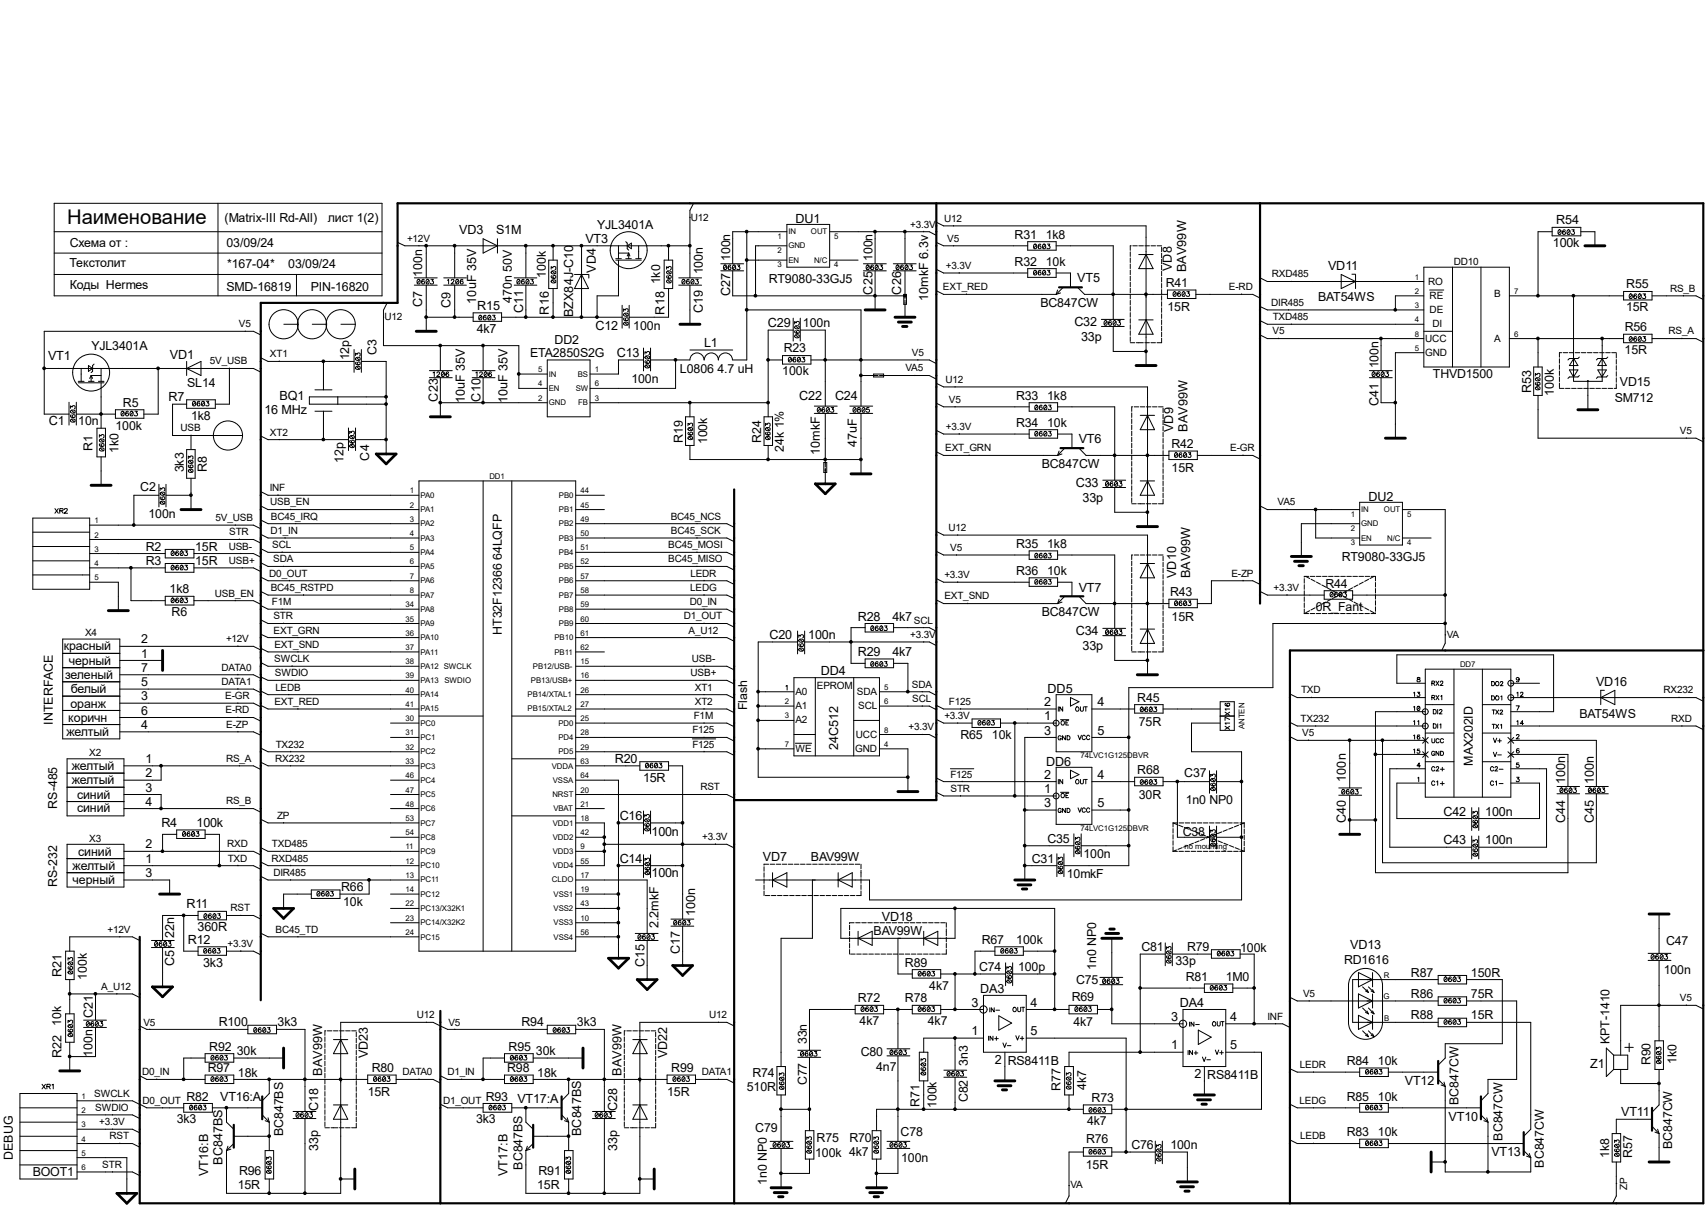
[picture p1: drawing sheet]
<svg xmlns="http://www.w3.org/2000/svg" width="297mm" height="210mm" viewBox="0 0 297 210" stroke-linecap="round" stroke-linejoin="round" font-family="sans-serif">
<defs><g id="words">
<text font-size="3.5" x="11.7" y="39">Наименование</text>
<g font-size="2.2">
<text x="39.1" y="38.6">(Matrix-III Rd-All)</text>
<text x="57.1" y="38.6">лист 1(2)</text>
<text x="80" y="40.9">VD3</text>
<text x="86.4" y="40.9">S1M</text>
<text x="104" y="39.8">YJL3401A</text>
<text x="138.6" y="38.9">DU1</text>
<text x="176.7" y="41.6">R31</text>
<text x="182.2" y="41.6">1k8</text>
<text x="271.1" y="39.1">R54</text>
<text x="12.1" y="46.6">Текстолит</text>
<text x="12.1" y="43.1">Схема от :</text>
<text x="39.5" y="43.1">03/09/24</text>
<text x="39.6" y="46.7">*167-04*</text>
<text x="50.2" y="46.7">03/09/24</text>
<text x="102" y="42.3">VT3</text>
<text x="103.8" y="47.5" transform="rotate(-90 103.8 47.5)">VD4</text>
<text x="122.4" y="47.8" transform="rotate(-90 122.4 47.8)">100n</text>
<text x="127.2" y="45.5" transform="rotate(-90 127.2 45.5)">100n</text>
<text x="152" y="45.5" transform="rotate(-90 152 45.5)">100n</text>
<text x="176.7" y="46.3">R32</text>
<text x="182.2" y="46.3">10k</text>
<text x="204.1" y="47.2" transform="rotate(-90 204.1 47.2)">VD8</text>
<text x="206.6" y="47.4" transform="rotate(-90 206.6 47.4)">BAV99W</text>
<text x="231.4" y="47.1">VD11</text>
<text x="270.5" y="43.1">100k</text>
<text x="12.1" y="50.3">Коды Hermes</text>
<text x="39.5" y="50.7">SMD-16819</text>
<text x="54.1" y="50.7">PIN-16820</text>
<text x="73.5" y="48.3" transform="rotate(-90 73.5 48.3)">100n</text>
<text x="73.5" y="53.5" transform="rotate(-90 73.5 53.5)">C7</text>
<text x="78.5" y="53.7" transform="rotate(-90 78.5 53.7)">C9</text>
<text x="83" y="52.9" transform="rotate(-90 83 52.9)">10uF 35V</text>
<text x="89.2" y="52.7" transform="rotate(-90 89.2 52.7)">470n 50V</text>
<text x="95.1" y="48.4" transform="rotate(-90 95.1 48.4)">100k</text>
<text x="115" y="49.6" transform="rotate(-90 115 49.6)">1k0</text>
<text x="127.2" y="51.6" transform="rotate(-90 127.2 51.6)">C27</text>
<text x="133.9" y="49.3">RT9080-33GJ5</text>
<text x="152" y="51.4" transform="rotate(-90 152 51.4)">C25</text>
<text x="157" y="51.4" transform="rotate(-90 157 51.4)">C26</text>
<text x="161.7" y="52.4" transform="rotate(-90 161.7 52.4)">10mkF 6.3v</text>
<text x="181.3" y="53.5">BC847CW</text>
<text x="187.7" y="49.1">VT5</text>
<text x="203.1" y="50">R41</text>
<text x="229.6" y="52.5">BAT54WS</text>
<text x="283.3" y="50.2">R55</text>
<text x="83.1" y="58">4k7</text>
<text x="83.1" y="54">R15</text>
<text x="91.1" y="54.6" transform="rotate(-90 91.1 54.6)">C11</text>
<text x="95.6" y="54.8" transform="rotate(-90 95.6 54.8)">R16</text>
<text x="96.6" y="60">DD2</text>
<text x="99.8" y="55.3" transform="rotate(-90 99.8 55.3)">BZX84J-C10</text>
<text x="103.7" y="57.5">C12</text>
<text x="110.3" y="57.5">100n</text>
<text x="115.7" y="54.8" transform="rotate(-90 115.7 54.8)">R18</text>
<text x="122.4" y="54.6" transform="rotate(-90 122.4 54.6)">C19</text>
<text x="133.8" y="57">C29</text>
<text x="139.9" y="57">100n</text>
<text x="187.2" y="56.8">C32</text>
<text x="188.3" y="59.5">33p</text>
<text x="203.4" y="54.3">15R</text>
<text x="283" y="57.7">R56</text>
<text x="283.3" y="54.2">15R</text>
<text x="8.4" y="62.7">VT1</text>
<text x="15.9" y="61">YJL3401A</text>
<text x="29.6" y="62.5">VD1</text>
<text x="60.8" y="62.8" transform="rotate(-90 60.8 62.8)">12p</text>
<text x="65.6" y="61.9" transform="rotate(-90 65.6 61.9)">C3</text>
<text x="92.4" y="62.2">ETA2850S2G</text>
<text x="107.4" y="62.2">C13</text>
<text x="118.4" y="64.9">L0806 4.7 uH</text>
<text x="122.6" y="60.5">L1</text>
<text x="136.3" y="65.4">100k</text>
<text x="136.5" y="61.4">R23</text>
<text x="240.1" y="64.2" transform="rotate(-90 240.1 64.2)">100n</text>
<text x="249.6" y="66">THVD1500</text>
<text x="283" y="61.7">15R</text>
<text x="21.4" y="70.9">R5</text>
<text x="29.4" y="69.9">R7</text>
<text x="32.6" y="67.4">SL14</text>
<text x="48.7" y="69.7">BQ1</text>
<text x="76.2" y="70" transform="rotate(-90 76.2 70)">C23</text>
<text x="81" y="70.3" transform="rotate(-90 81 70.3)">10uF 35V</text>
<text x="83.7" y="70" transform="rotate(-90 83.7 70)">C10</text>
<text x="88.4" y="70.3" transform="rotate(-90 88.4 70.3)">10uF 35V</text>
<text x="110" y="66.7">100n</text>
<text x="139.2" y="69.7">C22</text>
<text x="145.5" y="69.7">C24</text>
<text x="177" y="69.7">R33</text>
<text x="182.4" y="69.7">1k8</text>
<text x="240.1" y="70.7" transform="rotate(-90 240.1 70.7)">C41</text>
<text x="266.7" y="68.5" transform="rotate(-90 266.7 68.5)">R53</text>
<text x="270.7" y="69" transform="rotate(-90 270.7 69)">100k</text>
<text x="281.3" y="70">SM712</text>
<text x="282.2" y="67.3">VD15</text>
<text x="8.5" y="74.1">C1</text>
<text x="13.6" y="74.1">10n</text>
<text x="20.1" y="74.9">100k</text>
<text x="33.3" y="73.2">1k8</text>
<text x="46.1" y="72.1">16 MHz</text>
<text x="119" y="77.2" transform="rotate(-90 119 77.2)">R19</text>
<text x="123.2" y="77.4" transform="rotate(-90 123.2 77.4)">100k</text>
<text x="132.6" y="77.2" transform="rotate(-90 132.6 77.2)">R24</text>
<text x="149.3" y="77.9" transform="rotate(-90 149.3 77.9)">47uF</text>
<text x="177" y="74.3">R34</text>
<text x="182.4" y="74.3">10k</text>
<text x="187.9" y="77.1">VT6</text>
<text x="204.4" y="75.3" transform="rotate(-90 204.4 75.3)">VD9</text>
<text x="206.8" y="75.2" transform="rotate(-90 206.8 75.2)">BAV99W</text>
<text x="16.1" y="78.5" transform="rotate(-90 16.1 78.5)">R1</text>
<text x="20.6" y="79" transform="rotate(-90 20.6 79)">1k0</text>
<text x="32" y="82.3" transform="rotate(-90 32 82.3)">3k3</text>
<text x="36" y="82.3" transform="rotate(-90 36 82.3)">R8</text>
<text x="59.9" y="80.7" transform="rotate(-90 59.9 80.7)">12p</text>
<text x="64.3" y="80.3" transform="rotate(-90 64.3 80.3)">C4</text>
<text x="136.6" y="78.7" transform="rotate(-90 136.6 78.7)">24k 1%</text>
<text x="142.8" y="79.3" transform="rotate(-90 142.8 79.3)">10mkF</text>
<text x="181.5" y="81.6">BC847CW</text>
<text x="204" y="78.1">R42</text>
<text x="204.1" y="82.3">15R</text>
<text x="24.4" y="85.6">C2</text>
<text x="187.4" y="84.8">C33</text>
<text x="188.6" y="87.5">33p</text>
<text x="238.4" y="87.3">DU2</text>
<text x="25.4" y="96">R2</text>
<text x="25.9" y="90.3">100n</text>
<text x="34" y="96">15R</text>
<text x="177" y="95.5">R35</text>
<text x="182.4" y="95.5">1k8</text>
<text x="25.4" y="98.5">R3</text>
<text x="34" y="98.5">15R</text>
<text x="177" y="100.2">R36</text>
<text x="182.4" y="100.2">10k</text>
<text x="204.9" y="100.8" transform="rotate(-90 204.9 100.8)">VD10</text>
<text x="207.4" y="100.8" transform="rotate(-90 207.4 100.8)">BAV99W</text>
<text x="233.8" y="97.7">RT9080-33GJ5</text>
<text x="29.5" y="103.4">1k8</text>
<text x="29.9" y="107.4">R6</text>
<text x="181.5" y="107.4">BC847CW</text>
<text x="187.9" y="103.2">VT7</text>
<text x="203.8" y="103.9">R43</text>
<text x="229.2" y="106.4">0R_Fant</text>
<text x="230.9" y="102.4">R44</text>
<text x="11.1" y="113.4">красный</text>
<text x="24.6" y="112.1">2</text>
<text x="87.4" y="110.7" transform="rotate(-90 87.4 110.7)">HT32F12366 64LQFP</text>
<text x="134" y="111.4">C20</text>
<text x="140.8" y="111.4">100n</text>
<text x="149.4" y="108.2">R28</text>
<text x="155.4" y="108.2">4k7</text>
<text x="187.4" y="110.6">C34</text>
<text x="188.6" y="113.4">33p</text>
<text x="204.1" y="108.2">15R</text>
<text x="11.3" y="118.3">зеленый</text>
<text x="12" y="115.9">черный</text>
<text x="24.6" y="114.6">1</text>
<text x="24.6" y="117.1">7</text>
<text x="24.6" y="119.6">5</text>
<text x="143" y="117.6">DD4</text>
<text x="149.4" y="114.3">R29</text>
<text x="155.4" y="114.3">4k7</text>
<text x="278" y="119.6">VD16</text>
<text x="11.9" y="125.8">коричн</text>
<text x="12.3" y="123.3">оранж</text>
<text x="12.3" y="120.8">белый</text>
<text x="24.6" y="122">3</text>
<text x="24.6" y="124.5">6</text>
<text x="130.1" y="123.8" transform="rotate(-90 130.1 123.8)">Flash</text>
<text x="181.9" y="125.5">1</text>
<text x="181.9" y="123.1">2</text>
<text x="182.5" y="120.8">DD5</text>
<text x="191.2" y="123.1">4</text>
<text x="198.1" y="122.3">R45</text>
<text x="275.1" y="125.1">BAT54WS</text>
<text x="9.2" y="126.3" transform="rotate(-90 9.2 126.3)">INTERFACE</text>
<text x="11.6" y="128.3">желтый</text>
<text x="24.6" y="127">4</text>
<text x="146" y="130.8" transform="rotate(-90 146 130.8)">24C512</text>
<text x="167.3" y="128.8">R65</text>
<text x="172.8" y="128.8">10k</text>
<text x="181.9" y="128">3</text>
<text x="191.2" y="128">5</text>
<text x="198.4" y="126.5">75R</text>
<text x="12.5" y="134.2">желтый</text>
<text x="12.5" y="136.7">желтый</text>
<text x="25.4" y="133">1</text>
<text x="25.4" y="135.5">2</text>
<text x="25.4" y="138">3</text>
<text x="107.1" y="133">R20</text>
<text x="112" y="136.4">15R</text>
<text x="181.9" y="135.7">2</text>
<text x="182.2" y="133.5">DD6</text>
<text x="191.2" y="135.7">4</text>
<text x="198.1" y="135">R68</text>
<text x="206.3" y="135.5">C37</text>
<text x="234.4" y="136.2" transform="rotate(-90 234.4 136.2)">100n</text>
<text x="256.5" y="133.5" transform="rotate(-90 256.5 133.5)">MAX202ID</text>
<text x="272.7" y="136.7" transform="rotate(-90 272.7 136.7)">100n</text>
<text x="277.6" y="136.7" transform="rotate(-90 277.6 136.7)">100n</text>
<text x="9.9" y="140.9" transform="rotate(-90 9.9 140.9)">RS-485</text>
<text x="13.4" y="141.6">синий</text>
<text x="13.4" y="139.2">синий</text>
<text x="25.4" y="140.4">4</text>
<text x="107.9" y="142.9">C16</text>
<text x="181.9" y="140.7">3</text>
<text x="181.9" y="138.2">1</text>
<text x="191.2" y="140.7">5</text>
<text x="198.4" y="139.2">30R</text>
<text x="206.5" y="140.2">1n0 NP0</text>
<text x="234.4" y="143.5" transform="rotate(-90 234.4 143.5)">C40</text>
<text x="251.5" y="142.2">C42</text>
<text x="258.7" y="142.2">100n</text>
<text x="272.7" y="143.5" transform="rotate(-90 272.7 143.5)">C44</text>
<text x="277.6" y="143.5" transform="rotate(-90 277.6 143.5)">C45</text>
<text x="13.6" y="149.1">синий</text>
<text x="25.4" y="147.9">2</text>
<text x="28.1" y="144.1">R4</text>
<text x="34.2" y="144.1">100k</text>
<text x="113.5" y="145.6">100n</text>
<text x="182.5" y="146.9">C35</text>
<text x="188.7" y="149.6">100n</text>
<text x="206" y="145.6">C38</text>
<text x="251.5" y="147.2">C43</text>
<text x="258.7" y="147.2">100n</text>
<text x="9.9" y="154.6" transform="rotate(-90 9.9 154.6)">RS-232</text>
<text x="12.7" y="151.6">желтый</text>
<text x="12.7" y="154.1">черный</text>
<text x="25.4" y="150.4">1</text>
<text x="25.4" y="152.9">3</text>
<text x="59.4" y="155.3">R66</text>
<text x="107.9" y="150.4">C14</text>
<text x="113.5" y="152.9">100n</text>
<text x="132.9" y="150.1">VD7</text>
<text x="141.3" y="150.1">BAV99W</text>
<text x="179.7" y="150.4">C31</text>
<text x="185.8" y="153.1">10mkF</text>
<text x="32.5" y="158.3">R11</text>
<text x="59.8" y="157.8">10k</text>
<text x="114.7" y="161.8" transform="rotate(-90 114.7 161.8)">2.2mkF</text>
<text x="121.1" y="159.7" transform="rotate(-90 121.1 159.7)">100n</text>
<text x="153.6" y="160.5">VD18</text>
<text x="30.3" y="163.5" transform="rotate(-90 30.3 163.5)">22n</text>
<text x="32.7" y="164.5">R12</text>
<text x="34.4" y="162.3">360R</text>
<text x="118.5" y="166.3" transform="rotate(-90 118.5 166.3)">C17</text>
<text x="152.2" y="163">BAV99W</text>
<text x="171" y="164.5">R67</text>
<text x="177" y="164.5">100k</text>
<text x="198.8" y="165.7">C81</text>
<text x="206.8" y="165.8">R79</text>
<text x="216" y="166">100k</text>
<text x="234.1" y="168">RD1616</text>
<text x="235.2" y="165.4">VD13</text>
<text x="290.2" y="164.8">C47</text>
<text x="10.7" y="170.3" transform="rotate(-90 10.7 170.3)">R21</text>
<text x="15.2" y="170.8" transform="rotate(-90 15.2 170.8)">100k</text>
<text x="30.3" y="168.4" transform="rotate(-90 30.3 168.4)">C5</text>
<text x="35.4" y="168.5">3k3</text>
<text x="112.3" y="168.6" transform="rotate(-90 112.3 168.6)">C15</text>
<text x="157.6" y="168.5">R89</text>
<text x="161.9" y="172.5">4k7</text>
<text x="170.6" y="169.2">C74</text>
<text x="170.8" y="173.1">DA3</text>
<text x="177.3" y="169.2">100p</text>
<text x="187.5" y="171.4">C75</text>
<text x="191" y="169" transform="rotate(-90 191 169)">1n0 NP0</text>
<text x="204.8" y="168.2">33p</text>
<text x="206.5" y="171">R81</text>
<text x="213.5" y="171">1M0</text>
<text x="245.8" y="173.9">R86</text>
<text x="245.8" y="170.2">R87</text>
<text x="256.2" y="173.9">75R</text>
<text x="256.2" y="170.2">150R</text>
<text x="289.8" y="169.7">100n</text>
<text x="10.7" y="178.8" transform="rotate(-90 10.7 178.8)">10k</text>
<text x="16.2" y="177.5" transform="rotate(-90 16.2 177.5)">C21</text>
<text x="38.1" y="178.9">R100</text>
<text x="48.3" y="178.9">3k3</text>
<text x="90.8" y="178.9">R94</text>
<text x="100.5" y="178.9">3k3</text>
<text x="149.4" y="174.7">R72</text>
<text x="149.7" y="178.7">4k7</text>
<text x="157.6" y="174.7">R78</text>
<text x="161.6" y="178.7">4k7</text>
<text x="169.2" y="175.4">3</text>
<text x="179.5" y="175.4">4</text>
<text x="186.7" y="174.5">R69</text>
<text x="187" y="178.9">4k7</text>
<text x="204" y="177.9">3</text>
<text x="205.5" y="175.6">DA4</text>
<text x="214.3" y="177.9">4</text>
<text x="245.8" y="177.7">R88</text>
<text x="256.2" y="177.7">15R</text>
<text x="10.7" y="184.4" transform="rotate(-90 10.7 184.4)">R22</text>
<text x="16.1" y="184.2" transform="rotate(-90 16.1 184.2)">100n</text>
<text x="36.4" y="183.1">R92</text>
<text x="41.2" y="183.9">30k</text>
<text x="64.1" y="184.4" transform="rotate(-90 64.1 184.4)">VD23</text>
<text x="88.6" y="183.1">R95</text>
<text x="93.3" y="183.9">30k</text>
<text x="116.2" y="184.4" transform="rotate(-90 116.2 184.4)">VD22</text>
<text x="140.5" y="182" transform="rotate(-90 140.5 182)">33n</text>
<text x="149.9" y="184.1">C80</text>
<text x="168.6" y="185.7" transform="rotate(-90 168.6 185.7)">3n3</text>
<text x="169.2" y="180.4">1</text>
<text x="173.3" y="185.4">2</text>
<text x="175.6" y="185.6">RS8411B</text>
<text x="179.5" y="180.4">5</text>
<text x="204" y="182.9">1</text>
<text x="214.3" y="182.9">5</text>
<text x="234.6" y="185.6">R84</text>
<text x="240" y="185.6">10k</text>
<text x="280.4" y="182" transform="rotate(-90 280.4 182)">KPT-1410</text>
<text x="287.5" y="185.7" transform="rotate(-90 287.5 185.7)">R90</text>
<text x="292" y="185.5" transform="rotate(-90 292 185.5)">1k0</text>
<text x="32.5" y="191.8">R82</text>
<text x="36.2" y="186.9">R97</text>
<text x="38.4" y="191.8">VT16:A</text>
<text x="41.4" y="187.6">18k</text>
<text x="56.1" y="187.5" transform="rotate(-90 56.1 187.5)">BAV99W</text>
<text x="64.1" y="191.1">15R</text>
<text x="64.8" y="186.9">R80</text>
<text x="84.6" y="191.8">R93</text>
<text x="88.3" y="186.9">R98</text>
<text x="93.6" y="187.6">18k</text>
<text x="108.3" y="187.5" transform="rotate(-90 108.3 187.5)">BAV99W</text>
<text x="116.2" y="191.1">15R</text>
<text x="116.9" y="186.9">R99</text>
<text x="130.1" y="190.1">510R</text>
<text x="131.1" y="187.6">R74</text>
<text x="140.5" y="189.1" transform="rotate(-90 140.5 189.1)">C77</text>
<text x="152.6" y="186.6">4n7</text>
<text x="184.7" y="190.1" transform="rotate(-90 184.7 190.1)">R77</text>
<text x="189.2" y="190" transform="rotate(-90 189.2 190)">4k7</text>
<text x="208.1" y="187.9">2</text>
<text x="210.3" y="188.1">RS8411B</text>
<text x="234.6" y="191.8">R85</text>
<text x="240" y="191.8">10k</text>
<text x="244.7" y="189.1">VT12</text>
<text x="277" y="186.1">Z1</text>
<text x="30.8" y="195.8">3k3</text>
<text x="55.4" y="193.6" transform="rotate(-90 55.4 193.6)">C18</text>
<text x="82.9" y="195.8">3k3</text>
<text x="90.1" y="192.3">VT17:A</text>
<text x="107.5" y="193.6" transform="rotate(-90 107.5 193.6)">C28</text>
<text x="131.6" y="197.3">C79</text>
<text x="160.1" y="192.9" transform="rotate(-90 160.1 192.9)">R71</text>
<text x="163.1" y="193.1" transform="rotate(-90 163.1 193.1)">100k</text>
<text x="168.6" y="192.1" transform="rotate(-90 168.6 192.1)">C82</text>
<text x="189.4" y="196">4k7</text>
<text x="190.2" y="192.1">R73</text>
<text x="234.6" y="198">R83</text>
<text x="240" y="198">10k</text>
<text x="252.3" y="195.3">VT10</text>
<text x="254" y="192.6" transform="rotate(-90 254 192.6)">BC847CW</text>
<text x="282.4" y="194.6">VT11</text>
<text x="2.2" y="202.1" transform="rotate(-90 2.2 202.1)">DEBUG</text>
<text x="38.8" y="203" transform="rotate(-90 38.8 203)">BC847BS</text>
<text x="49.3" y="198" transform="rotate(-90 49.3 198)">BC847BS</text>
<text x="55.4" y="200.7" transform="rotate(-90 55.4 200.7)">33p</text>
<text x="91" y="203.8" transform="rotate(-90 91 203.8)">BC847BS</text>
<text x="101.2" y="198" transform="rotate(-90 101.2 198)">BC847BS</text>
<text x="107.5" y="200.7" transform="rotate(-90 107.5 200.7)">33p</text>
<text x="142" y="201.7">100k 4k7</text>
<text x="142.2" y="199">R75</text>
<text x="148" y="199">R70</text>
<text x="156.9" y="198">C78</text>
<text x="157" y="202.5">100n</text>
<text x="189.1" y="203.7">15R</text>
<text x="189.2" y="199.3">R76</text>
<text x="197.1" y="200.3">C76</text>
<text x="203.9" y="200.3">100n</text>
<text x="259.8" y="201.5">VT13</text>
<text x="261.8" y="198.8" transform="rotate(-90 261.8 198.8)">BC847CW</text>
<text x="268.9" y="203.5" transform="rotate(-90 268.9 203.5)">BC847CW</text>
<text x="280.3" y="201.8" transform="rotate(-90 280.3 201.8)">1k8</text>
<text x="284.3" y="201.8" transform="rotate(-90 284.3 201.8)">R57</text>
<text x="291.3" y="200.3" transform="rotate(-90 291.3 200.3)">BC847CW</text>
<text x="5.7" y="205">BOOT1</text>
<text x="36.3" y="205" transform="rotate(-90 36.3 205)">VT16:B</text>
<text x="41.4" y="207.2">15R</text>
<text x="41.7" y="204.7">R96</text>
<text x="88.4" y="205" transform="rotate(-90 88.4 205)">VT17:B</text>
<text x="93.6" y="207.2">15R</text>
<text x="93.8" y="204.7">R91</text>
<text x="133.6" y="206.5" transform="rotate(-90 133.6 206.5)">1n0 NP0</text>
</g>
<g font-size="1.7">
<text x="120.4" y="38.4">U12</text>
<text x="158.5" y="39.7">+3.3V</text>
<text x="164.5" y="38.7">U12</text>
<text x="70.9" y="42.2">+12V</text>
<text x="164.8" y="46.9">+3.3V</text>
<text x="165" y="42.2">V5</text>
<text x="253.2" y="46.1">DD10</text>
<text x="164.3" y="50.6">EXT_RED</text>
<text x="214.1" y="50.6">E-RD</text>
<text x="221.4" y="53.3">DIR485</text>
<text x="221.6" y="48.3">RXD485</text>
<text x="248.8" y="49.6">RO</text>
<text x="249" y="52.1">RE</text>
<text x="260.3" y="51.8">B</text>
<text x="290.9" y="50.8">RS_B</text>
<text x="41.6" y="57.1">V5</text>
<text x="67" y="55.8">U12</text>
<text x="221.7" y="58.3">V5</text>
<text x="221.7" y="55.8">TXD485</text>
<text x="248.3" y="59.5">UCC</text>
<text x="249" y="54.6">DE</text>
<text x="249.6" y="57.1">DI</text>
<text x="260.3" y="59.5">A</text>
<text x="290.7" y="58.3">RS_A</text>
<text x="36.6" y="63.5">5V_USB</text>
<text x="47" y="62.3">XT1</text>
<text x="157.7" y="64.7">VA5</text>
<text x="158.8" y="62">V5</text>
<text x="248.3" y="62">GND</text>
<text x="164.7" y="66.7">U12</text>
<text x="165.3" y="70.2">V5</text>
<text x="31.5" y="75.2">USB</text>
<text x="47" y="75.9">XT2</text>
<text x="164.8" y="74.9">+3.3V</text>
<text x="292.7" y="75.6">V5</text>
<text x="164.6" y="78.7">EXT_GRN</text>
<text x="214.3" y="78.7">E-GR</text>
<text x="47" y="85.6">INF</text>
<text x="47.1" y="88.1">USB_EN</text>
<text x="222.5" y="88.1">VA5</text>
<text x="37.5" y="90.8">5V_USB</text>
<text x="39.8" y="95.8">USB-</text>
<text x="39.9" y="93.3">STR</text>
<text x="47.1" y="93">D1_IN</text>
<text x="47.2" y="90.6">BC45_IRQ</text>
<text x="47.4" y="95.5">SCL</text>
<text x="116.4" y="95.5">BC45_MOSI</text>
<text x="116.8" y="90.6">BC45_NCS</text>
<text x="116.9" y="93">BC45_SCK</text>
<text x="165.2" y="92.5">U12</text>
<text x="39.9" y="98.3">USB+</text>
<text x="46.9" y="100.5">D0_OUT</text>
<text x="47.6" y="98">SDA</text>
<text x="116.4" y="98">BC45_MISO</text>
<text x="120.3" y="100.5">LEDR</text>
<text x="164.5" y="100.8">+3.3V</text>
<text x="165.5" y="96">V5</text>
<text x="214.5" y="100.5">E-ZP</text>
<text x="37.4" y="104">USB_EN</text>
<text x="47.2" y="103">BC45_RSTPD</text>
<text x="47.4" y="105.5">F1M</text>
<text x="47.6" y="107.9">STR</text>
<text x="119.1" y="107.9">D1_OUT</text>
<text x="120.1" y="105.5">D0_IN</text>
<text x="120.2" y="103">LEDG</text>
<text x="164.5" y="104.5">EXT_SND</text>
<text x="221.9" y="103">+3.3V</text>
<text x="14.8" y="110.9">X4</text>
<text x="39.4" y="111.9">+12V</text>
<text x="47.7" y="110.4">EXT_GRN</text>
<text x="47.8" y="112.9">EXT_SND</text>
<text x="119.9" y="110.4">A_U12</text>
<text x="158.5" y="111.2">+3.3V</text>
<text x="159.2" y="108.7">SCL</text>
<text x="252" y="111.2">VA</text>
<text x="38.6" y="116.9">DATA0</text>
<text x="38.6" y="119.4">DATA1</text>
<text x="47.8" y="115.4">SWCLK</text>
<text x="47.9" y="117.9">SWDIO</text>
<text x="120.3" y="117.9">USB+</text>
<text x="120.5" y="115.4">USB-</text>
<text x="158.8" y="119.8">SDA</text>
<text x="39.2" y="121.8">E-GR</text>
<text x="39.3" y="124.3">E-RD</text>
<text x="47.8" y="122.9">EXT_RED</text>
<text x="48" y="120.4">LEDB</text>
<text x="120.9" y="125.3">F1M</text>
<text x="121" y="120.4">XT1</text>
<text x="121" y="122.9">XT2</text>
<text x="138.6" y="121.1">A0</text>
<text x="138.6" y="123.6">A1</text>
<text x="142.3" y="120.1">EPROM</text>
<text x="149.3" y="121.1">SDA</text>
<text x="149.5" y="123.6">SCL</text>
<text x="158.9" y="122.3">SCL</text>
<text x="164.5" y="125.3">+3.3V</text>
<text x="165.3" y="122.9">F125</text>
<text x="226.6" y="125.8">TX232</text>
<text x="226.7" y="120.9">TXD</text>
<text x="289.8" y="120.9">RX232</text>
<text x="291.1" y="125.8">RXD</text>
<text x="15.5" y="131.8">X2</text>
<text x="39.4" y="126.8">E-ZP</text>
<text x="48" y="130.3">TX232</text>
<text x="120.6" y="127.8">F125</text>
<text x="120.6" y="130.3">F125</text>
<text x="138.6" y="126.1">A2</text>
<text x="138.6" y="131">WE</text>
<text x="149" y="131">GND</text>
<text x="149.1" y="128.6">UCC</text>
<text x="158.3" y="127.3">+3.3V</text>
<text x="226.9" y="128.3">V5</text>
<text x="39.4" y="132.8">RS_A</text>
<text x="47.9" y="132.8">RX232</text>
<text x="122" y="137.8">RST</text>
<text x="165.6" y="135.5">F125</text>
<text x="39.4" y="140.2">RS_B</text>
<text x="48.3" y="142.7">ZP</text>
<text x="165.6" y="138">STR</text>
<text x="15.5" y="146.7">X3</text>
<text x="39.6" y="147.7">RXD</text>
<text x="47.4" y="147.7">TXD485</text>
<text x="122.3" y="146.4">+3.3V</text>
<text x="39.7" y="150.2">TXD</text>
<text x="47.3" y="150.2">RXD485</text>
<text x="47.6" y="152.7">DIR485</text>
<text x="40.2" y="158.8">RST</text>
<text x="18.8" y="162.6">+12V</text>
<text x="39.6" y="165.1">+3.3V</text>
<text x="48" y="162.6">BC45_TD</text>
<text x="17.6" y="172.5">A_U12</text>
<text x="227" y="173.7">V5</text>
<text x="25" y="178.7">V5</text>
<text x="72.6" y="177.5">U12</text>
<text x="78.1" y="178.7">V5</text>
<text x="123.5" y="177.5">U12</text>
<text x="220.8" y="177.7">INF</text>
<text x="292.7" y="174.5">V5</text>
<text x="16.4" y="191.1">SWCLK</text>
<text x="24.8" y="187.4">D0_IN</text>
<text x="70.1" y="187.4">DATA0</text>
<text x="77.9" y="187.4">D1_IN</text>
<text x="122.3" y="187.4">DATA1</text>
<text x="226.4" y="186.2">LEDR</text>
<text x="16.6" y="193.6">SWDIO</text>
<text x="17.3" y="196.1">+3.3V</text>
<text x="24.8" y="192.4">D0_OUT</text>
<text x="77.2" y="192.4">D1_OUT</text>
<text x="226.4" y="192.4">LEDG</text>
<text x="17.8" y="203.5">STR</text>
<text x="19.1" y="198.6">RST</text>
<text x="226.5" y="198.6">LEDB</text>
<text x="186.5" y="207.1">VA</text>
<text x="283.4" y="207.4" transform="rotate(-90 283.4 207.4)">ZP</text>
</g>
<g font-size="1.4">
<text x="135.5" y="41.6">1</text>
<text x="137.3" y="40.8">IN</text>
<text x="141.3" y="40.8">OUT</text>
<text x="145.3" y="41.6">5</text>
<text x="135.5" y="46.6">3</text>
<text x="135.5" y="44.1">2</text>
<text x="137.3" y="45.8">EN</text>
<text x="137.3" y="43.3">GND</text>
<text x="141.8" y="45.8">N/C</text>
<text x="145.3" y="46.6">4</text>
<text x="246.5" y="53.7">3</text>
<text x="246.5" y="51.2">2</text>
<text x="246.5" y="48.7">1</text>
<text x="263.8" y="51.2">7</text>
<text x="246.5" y="58.7">8</text>
<text x="246.5" y="56.2">4</text>
<text x="263.8" y="58.7">6</text>
<text x="93.7" y="64.9">5</text>
<text x="95.6" y="65.7">IN</text>
<text x="100.7" y="65.7">BS</text>
<text x="103.6" y="64.9">1</text>
<text x="246.5" y="61.1">5</text>
<text x="93.7" y="69.8">2</text>
<text x="93.7" y="67.4">4</text>
<text x="95.6" y="70.6">GND</text>
<text x="95.6" y="68.2">EN</text>
<text x="100.3" y="68.2">SW</text>
<text x="100.7" y="70.6">FB</text>
<text x="103.6" y="69.8">3</text>
<text x="103.6" y="67.4">6</text>
<text x="85.3" y="83.5">DD1</text>
<text x="71.4" y="88.5">2</text>
<text x="71.4" y="86">1</text>
<text x="73.2" y="89.2">PA1</text>
<text x="73.2" y="86.8">PA0</text>
<text x="97.4" y="89.2">PB1</text>
<text x="97.4" y="86.8">PB0</text>
<text x="101.1" y="88.5">45</text>
<text x="101.1" y="86">44</text>
<text x="237.1" y="89.2">IN</text>
<text x="241.1" y="89.2">OUT</text>
<text x="16.5" y="91.2">1</text>
<text x="16.5" y="93.7">2</text>
<text x="71.4" y="95.9">5</text>
<text x="71.4" y="90.9">3</text>
<text x="71.4" y="93.4">4</text>
<text x="73.2" y="91.7">PA2</text>
<text x="73.2" y="94.2">PA3</text>
<text x="97.4" y="91.7">PB2</text>
<text x="97.4" y="94.2">PB3</text>
<text x="101.1" y="95.9">51</text>
<text x="101.1" y="90.9">49</text>
<text x="101.1" y="93.4">50</text>
<text x="235.3" y="90">1</text>
<text x="235.3" y="95">3</text>
<text x="235.3" y="92.5">2</text>
<text x="237.1" y="94.2">EN</text>
<text x="237.1" y="91.7">GND</text>
<text x="241.6" y="94.2">N/C</text>
<text x="245.2" y="90">5</text>
<text x="245.2" y="95">4</text>
<text x="16.5" y="96.1">3</text>
<text x="16.5" y="101.1">5</text>
<text x="16.5" y="98.6">4</text>
<text x="71.4" y="98.4">6</text>
<text x="71.4" y="100.9">7</text>
<text x="73.2" y="96.7">PA4</text>
<text x="73.2" y="99.2">PA5</text>
<text x="73.2" y="101.6">PA6</text>
<text x="97.4" y="96.7">PB4</text>
<text x="97.4" y="99.2">PB5</text>
<text x="97.4" y="101.6">PB6</text>
<text x="101.1" y="98.4">52</text>
<text x="101.1" y="100.9">57</text>
<text x="70.6" y="105.8">34</text>
<text x="71.4" y="103.4">8</text>
<text x="73.2" y="104.1">PA7</text>
<text x="73.2" y="106.6">PA8</text>
<text x="97.4" y="104.1">PB7</text>
<text x="97.4" y="106.6">PB8</text>
<text x="101.1" y="103.4">58</text>
<text x="101.1" y="105.8">59</text>
<text x="70.6" y="110.8">36</text>
<text x="70.6" y="113.3">37</text>
<text x="70.6" y="108.3">35</text>
<text x="73.2" y="111.6">PA10</text>
<text x="73.2" y="109.1">PA9</text>
<text x="96.6" y="111.6">PB10</text>
<text x="97.4" y="109.1">PB9</text>
<text x="101.1" y="110.8">61</text>
<text x="101.1" y="113.3">62</text>
<text x="101.1" y="108.3">60</text>
<text x="70.6" y="118.2">39</text>
<text x="70.6" y="115.8">38</text>
<text x="73.2" y="119">PA13</text>
<text x="73.2" y="116.5">PA12 SWCLK</text>
<text x="73.2" y="114.1">PA11</text>
<text x="77.4" y="119">SWDIO</text>
<text x="92.5" y="119">PB13/USB+</text>
<text x="92.8" y="116.5">PB12/USB-</text>
<text x="96.6" y="114.1">PB11</text>
<text x="101.1" y="118.2">16</text>
<text x="101.1" y="115.8">15</text>
<text x="254.3" y="116.3">DD7</text>
<text x="70.6" y="125.7">30</text>
<text x="70.6" y="120.7">40</text>
<text x="70.6" y="123.2">41</text>
<text x="73.2" y="121.5">PA14</text>
<text x="73.2" y="124">PA15</text>
<text x="91.9" y="124">PB15/XTAL2</text>
<text x="91.9" y="121.5">PB14/XTAL1</text>
<text x="101.1" y="125.7">25</text>
<text x="101.1" y="123.2">27</text>
<text x="101.1" y="120.7">26</text>
<text x="136.7" y="122.7">2</text>
<text x="136.7" y="125.2">3</text>
<text x="154" y="120.2">5</text>
<text x="154" y="122.7">6</text>
<text x="70.6" y="130.7">32</text>
<text x="70.6" y="128.2">31</text>
<text x="73.2" y="131.4">PC2</text>
<text x="73.2" y="126.5">PC0</text>
<text x="73.2" y="129">PC1</text>
<text x="97.3" y="131.4">PD5</text>
<text x="97.3" y="126.5">PD0</text>
<text x="97.3" y="129">PD4</text>
<text x="101.1" y="130.7">29</text>
<text x="101.1" y="128.2">28</text>
<text x="136.7" y="130.2">7</text>
<text x="154" y="130.2">4</text>
<text x="154" y="127.7">8</text>
<text x="216.8" y="127.1" transform="rotate(-90 216.8 127.1)">ANTEN</text>
<text x="70.6" y="133.1">33</text>
<text x="70.6" y="135.6">46</text>
<text x="73.2" y="133.9">PC3</text>
<text x="73.2" y="136.4">PC4</text>
<text x="96.1" y="133.9">VDDA</text>
<text x="96.3" y="136.4">VSSA</text>
<text x="101.1" y="133.1">63</text>
<text x="101.1" y="135.6">64</text>
<text x="188.2" y="132.2">74LVC1G125DBVR</text>
<text x="70.6" y="140.6">48</text>
<text x="70.6" y="138.1">47</text>
<text x="70.6" y="143.1">53</text>
<text x="73.2" y="141.4">PC6</text>
<text x="73.2" y="138.9">PC5</text>
<text x="73.2" y="143.9">PC7</text>
<text x="96.2" y="138.9">NRST</text>
<text x="96.3" y="143.9">VDD1</text>
<text x="96.4" y="141.4">VBAT</text>
<text x="101.1" y="140.6">21</text>
<text x="101.1" y="138.1">20</text>
<text x="101.1" y="143.1">18</text>
<text x="70.6" y="148">11</text>
<text x="70.6" y="145.6">54</text>
<text x="73.2" y="148.8">PC9</text>
<text x="73.2" y="146.3">PC8</text>
<text x="96.3" y="148.8">VDD3</text>
<text x="96.3" y="146.3">VDD2</text>
<text x="101.1" y="148">9</text>
<text x="101.1" y="145.6">42</text>
<text x="188.2" y="144.8">74LVC1G125DBVR</text>
<text x="206.3" y="148">no mounting</text>
<text x="70.6" y="153">13</text>
<text x="70.6" y="155.5">14</text>
<text x="70.6" y="150.5">12</text>
<text x="73.2" y="153.8">PC11</text>
<text x="73.2" y="151.3">PC10</text>
<text x="96.1" y="153.8">CLDO</text>
<text x="96.3" y="151.3">VDD4</text>
<text x="101.1" y="153">17</text>
<text x="101.1" y="155.5">19</text>
<text x="101.1" y="150.5">55</text>
<text x="70.6" y="160.5">23</text>
<text x="70.6" y="158">22</text>
<text x="73.2" y="161.2">PC14/X32K2</text>
<text x="73.2" y="156.3">PC12</text>
<text x="73.2" y="158.8">PC13/X32K1</text>
<text x="96.4" y="161.2">VSS3</text>
<text x="96.4" y="156.3">VSS1</text>
<text x="96.4" y="158.8">VSS2</text>
<text x="101.1" y="160.5">10</text>
<text x="101.1" y="158">43</text>
<text x="70.6" y="162.9">24</text>
<text x="73.2" y="163.7">PC15</text>
<text x="96.4" y="163.7">VSS4</text>
<text x="101.1" y="162.9">56</text>
<text x="241.1" y="170.4">R</text>
<text x="241" y="174.2">G</text>
<text x="241.1" y="177.9">B</text>
<text x="14.2" y="191.5">1</text>
<text x="14.2" y="194">2</text>
<text x="14.2" y="196.5">3</text>
<text x="14.2" y="199">4</text>
<text x="14.2" y="201.4">5</text>
<text x="14.2" y="203.9">6</text>
</g>
</g></defs>
<g fill="#000" stroke="#000" stroke-width=".17">
<circle cx="74.2" cy="55.3" r=".23"/>
<circle cx="74.2" cy="42.8" r=".23"/>
<circle cx="79.2" cy="55.3" r=".23"/>
<circle cx="79.2" cy="42.8" r=".23"/>
<circle cx="91.6" cy="55.3" r=".23"/>
<circle cx="91.6" cy="42.8" r=".23"/>
<circle cx="96.3" cy="55.3" r=".23"/>
<circle cx="96.3" cy="42.8" r=".23"/>
<circle cx="101.3" cy="55.3" r=".23"/>
<circle cx="101.3" cy="42.8" r=".23"/>
<circle cx="104" cy="55.3" r=".23"/>
<circle cx="116.4" cy="42.8" r=".23"/>
<circle cx="120.2" cy="42.8" r=".23"/>
<circle cx="130.1" cy="40.4" r=".23"/>
<circle cx="130.1" cy="54" r=".23"/>
<circle cx="130.1" cy="45.3" r=".23"/>
<circle cx="131.6" cy="51.5" r=".23"/>
<circle cx="152.4" cy="40.4" r=".23"/>
<circle cx="152.4" cy="51.5" r=".23"/>
<circle cx="157.6" cy="40.4" r=".23"/>
<circle cx="157.6" cy="51.5" r=".23"/>
<circle cx="193.9" cy="51.3" r=".23"/>
<circle cx="199.6" cy="51.3" r=".23"/>
<circle cx="240.6" cy="59" r=".23"/>
<circle cx="243.1" cy="54" r=".23"/>
<circle cx="267.9" cy="51.5" r=".23"/>
<circle cx="267.9" cy="59" r=".23"/>
<circle cx="274.1" cy="51.5" r=".23"/>
<circle cx="279.1" cy="59" r=".23"/>
<circle cx="7.7" cy="64.2" r=".23"/>
<circle cx="17.6" cy="72.2" r=".23"/>
<circle cx="27.5" cy="64.2" r=".23"/>
<circle cx="56.3" cy="63" r=".23"/>
<circle cx="56.3" cy="76.6" r=".23"/>
<circle cx="67.2" cy="69.2" r=".23"/>
<circle cx="67.2" cy="76.6" r=".23"/>
<circle cx="67.2" cy="70.4" r=".23"/>
<circle cx="76.7" cy="60.2" r=".23"/>
<circle cx="76.7" cy="70.2" r=".23"/>
<circle cx="84.1" cy="60.2" r=".23"/>
<circle cx="84.1" cy="70.2" r=".23"/>
<circle cx="90.4" cy="65.2" r=".23"/>
<circle cx="117.7" cy="62.7" r=".23"/>
<circle cx="120.2" cy="70.2" r=".23"/>
<circle cx="133.8" cy="70.2" r=".23"/>
<circle cx="133.8" cy="62.7" r=".23"/>
<circle cx="143.7" cy="62.7" r=".23"/>
<circle cx="150" cy="65.4" r=".23"/>
<circle cx="150" cy="62.7" r=".23"/>
<circle cx="194.2" cy="79.4" r=".23"/>
<circle cx="199.6" cy="61.2" r=".23"/>
<circle cx="199.9" cy="79.4" r=".23"/>
<circle cx="243.1" cy="70.2" r=".23"/>
<circle cx="22.8" cy="99" r=".23"/>
<circle cx="23.3" cy="91.5" r=".23"/>
<circle cx="33.3" cy="86.3" r=".23"/>
<circle cx="133.8" cy="80.1" r=".23"/>
<circle cx="143.7" cy="80.1" r=".23"/>
<circle cx="150" cy="80.1" r=".23"/>
<circle cx="199.9" cy="89.3" r=".23"/>
<circle cx="229.2" cy="88.8" r=".23"/>
<circle cx="148.2" cy="111.9" r=".23"/>
<circle cx="194.2" cy="105.2" r=".23"/>
<circle cx="199.9" cy="115.1" r=".23"/>
<circle cx="199.9" cy="105.2" r=".23"/>
<circle cx="251.7" cy="108.6" r=".23"/>
<circle cx="251.7" cy="103.7" r=".23"/>
<circle cx="28" cy="133.5" r=".23"/>
<circle cx="132.1" cy="130.5" r=".23"/>
<circle cx="132.1" cy="125.5" r=".23"/>
<circle cx="132.1" cy="120.5" r=".23"/>
<circle cx="132.1" cy="123" r=".23"/>
<circle cx="158.1" cy="120.5" r=".23"/>
<circle cx="158.1" cy="135.4" r=".23"/>
<circle cx="176.8" cy="126" r=".23"/>
<circle cx="176.8" cy="138.7" r=".23"/>
<circle cx="196.6" cy="128.5" r=".23"/>
<circle cx="205.1" cy="136.2" r=".23"/>
<circle cx="216.3" cy="136.2" r=".23"/>
<circle cx="235.1" cy="129" r=".23"/>
<circle cx="239.6" cy="131.5" r=".23"/>
<circle cx="240.8" cy="129" r=".23"/>
<circle cx="28" cy="140.9" r=".23"/>
<circle cx="28.3" cy="148.4" r=".23"/>
<circle cx="32" cy="159.5" r=".23"/>
<circle cx="38.2" cy="150.9" r=".23"/>
<circle cx="64.3" cy="153.4" r=".23"/>
<circle cx="105.3" cy="147.1" r=".23"/>
<circle cx="105.3" cy="148.4" r=".23"/>
<circle cx="105.3" cy="145.9" r=".23"/>
<circle cx="107.7" cy="150.9" r=".23"/>
<circle cx="107.7" cy="143.4" r=".23"/>
<circle cx="107.7" cy="155.8" r=".23"/>
<circle cx="107.7" cy="158.3" r=".23"/>
<circle cx="118.9" cy="147.1" r=".23"/>
<circle cx="118.9" cy="143.4" r=".23"/>
<circle cx="118.9" cy="150.9" r=".23"/>
<circle cx="166.3" cy="158.3" r=".23"/>
<circle cx="178.5" cy="147.4" r=".23"/>
<circle cx="178.5" cy="150.9" r=".23"/>
<circle cx="178.5" cy="141.2" r=".23"/>
<circle cx="196.6" cy="147.4" r=".23"/>
<circle cx="196.6" cy="141.2" r=".23"/>
<circle cx="216.3" cy="145.9" r=".23"/>
<circle cx="235.1" cy="142.9" r=".23"/>
<circle cx="239.6" cy="142.9" r=".23"/>
<circle cx="12.1" cy="173.2" r=".23"/>
<circle cx="16.6" cy="173.2" r=".23"/>
<circle cx="107.7" cy="160.8" r=".23"/>
<circle cx="107.7" cy="163.3" r=".23"/>
<circle cx="156.4" cy="175.9" r=".23"/>
<circle cx="166.3" cy="175.9" r=".23"/>
<circle cx="166.3" cy="169.7" r=".23"/>
<circle cx="169.8" cy="169.7" r=".23"/>
<circle cx="183.7" cy="165.8" r=".23"/>
<circle cx="183.7" cy="175.9" r=".23"/>
<circle cx="183.7" cy="169.7" r=".23"/>
<circle cx="193.7" cy="175.9" r=".23"/>
<circle cx="198.6" cy="172.2" r=".23"/>
<circle cx="218.5" cy="172.2" r=".23"/>
<circle cx="218.5" cy="178.4" r=".23"/>
<circle cx="289" cy="175.2" r=".23"/>
<circle cx="12.1" cy="184.1" r=".23"/>
<circle cx="32" cy="188.1" r=".23"/>
<circle cx="39.4" cy="193.1" r=".23"/>
<circle cx="46.9" cy="188.1" r=".23"/>
<circle cx="46.9" cy="198" r=".23"/>
<circle cx="53.1" cy="188.1" r=".23"/>
<circle cx="59.3" cy="188.1" r=".23"/>
<circle cx="84.1" cy="188.1" r=".23"/>
<circle cx="91.6" cy="193.1" r=".23"/>
<circle cx="99" cy="188.1" r=".23"/>
<circle cx="99" cy="198" r=".23"/>
<circle cx="105.3" cy="188.1" r=".23"/>
<circle cx="111.4" cy="188.1" r=".23"/>
<circle cx="136" cy="193.3" r=".23"/>
<circle cx="141" cy="193.3" r=".23"/>
<circle cx="156.4" cy="193.3" r=".23"/>
<circle cx="160.9" cy="193.3" r=".23"/>
<circle cx="166.3" cy="180.9" r=".23"/>
<circle cx="166.3" cy="193.3" r=".23"/>
<circle cx="186.2" cy="193.3" r=".23"/>
<circle cx="196.2" cy="193.3" r=".23"/>
<circle cx="198.6" cy="183.4" r=".23"/>
<circle cx="289" cy="188.8" r=".23"/>
<circle cx="46.9" cy="208" r=".23"/>
<circle cx="53.1" cy="208" r=".23"/>
<circle cx="59.3" cy="205.5" r=".23"/>
<circle cx="99" cy="208" r=".23"/>
<circle cx="105.3" cy="208" r=".23"/>
<circle cx="111.4" cy="205.5" r=".23"/>
<circle cx="136" cy="204.5" r=".23"/>
<circle cx="152.7" cy="204.5" r=".23"/>
<circle cx="196.2" cy="200.8" r=".23"/>
<circle cx="251.7" cy="202.5" r=".23"/>
<circle cx="259.2" cy="204.2" r=".23"/>
</g>
<g fill="none" stroke="#000" stroke-width=".17">
<path d="M9.4 35.4h57.1v16.2h-57.1zM38 35.4v16.2M120.2 37.9h.1M120.8 35.4l-.6 1.3v11.7M137.1 39.1h7.4v7.5h-7.4zM163.1 38.7l1.3 .7h35.2v24.3M166.1 39.3v.1M270.4 39.6h5v1.5h-5zM9.4 40.4h57.1M9.4 47.8h57.1M9.4 44.1h57.1M42.7 57.7h.1"/>
<path d="M45.4 58.4l-1.2-.7h-36.5v14.5h4.3M49.4 56.5h2.5M51.6 47.8v3.8M54.4 56.5h2.5M59.4 56.5h2.4M66.8 55.3h.1M67.4 52.8l-.6 1.3v6.1h23.6v7.5h4.9M69.3 42.2l1.2 .6h49.7M72.2 48.4h4M72.2 49.7h4M72.8 48.7a.38 .38 0 0 1 .4 .4 .38 .38 0 0 1-.4 .4l-.2-.4zM73 42.8h.1"/>
<path d="M73.2 48.9l-.5 .5M73.9 48.8v-.1a.38 .38 0 0 0-.5 .4 .38 .38 0 0 0 .4 .4 .26 .26 0 0 0 .1-.5 .27 .27 0 0 0-.5 .2M74.3 42.8v5.6M74.3 49.7v8M74.3 55.3h8.1M74.3 48.7a.38 .38 0 0 1 .5 .4 .38 .38 0 0 1-.5 .4l-.1-.4zM74.7 48.9l-.4 .5M75.1 48.7h.4l-.2 .3a.28 .28 0 0 1 .2 .4 .28 .28 0 0 1-.5 0M77.3 48.4h3.9M77.3 49.7h3.9M77.9 48.9l.2-.2v.8M78.6 48.9l.2-.2 .3 .2-.1 .2-.4 .4h.5"/>
<path d="M79.2 42.8v5.6M79.2 49.7v5.6M79.5 48.7a.38 .38 0 0 1 .4 .4 .38 .38 0 0 1-.4 .4l-.1-.4zM79.9 48.9l-.5 .5M80.6 48.8v-.1a.38 .38 0 0 0-.4 .4 .38 .38 0 0 0 .4 .4 .26 .26 0 0 0 0-.5 .26 .26 0 0 0-.4 .2M82.4 54.5h5v1.5h-5zM83.5 55a.38 .38 0 0 1 .5 .4 .38 .38 0 0 1-.5 .4l-.1-.4zM83.9 55.1l-.5 .5M84.2 41.6l2.5 1.2-2.5 1.3zM84.7 55.1l-.1-.1a.38 .38 0 0 0-.4 .3 .38 .38 0 0 0 .4 .5 .26 .26 0 0 0 0-.5 .26 .26 0 0 0-.4 .2M85.1 55a.38 .38 0 0 1 .4 .4 .38 .38 0 0 1-.4 .4l-.1-.4zM85.5 55.1l-.5 .5"/>
<path d="M85.8 54.9h.4l-.2 .3a.28 .28 0 0 1 .2 .5 .28 .28 0 0 1-.5-.1M86.7 41.6v2.5M87.4 55.3h21M89.6 48.4h3.9M89.6 49.7h3.9M90.2 48.7a.38 .38 0 0 1 .4 .4 .38 .38 0 0 1-.4 .4l-.2-.4zM90.6 48.9l-.5 .5M91.3 48.8v-.1a.38 .38 0 0 0-.5 .4 .38 .38 0 0 0 .4 .4 .26 .26 0 0 0 .1-.5 .27 .27 0 0 0-.5 .2M91.6 42.8v5.6M91.6 49.7v5.6M91.7 48.7a.38 .38 0 0 1 .5 .4 .38 .38 0 0 1-.5 .4l-.1-.4zM92.1 48.9l-.4 .5"/>
<path d="M92.5 48.7h.4l-.2 .3a.28 .28 0 0 1 .2 .4 .28 .28 0 0 1-.5 0M95.6 45.3h1.5v5h-1.5zM96 46.9v-.4l.3 .2a.28 .28 0 0 1 .5-.2 .28 .28 0 0 1-.1 .5M96.1 48.9a.42 .42 0 0 1 .5-.2 .42 .42 0 0 1 .2 .5 .42 .42 0 0 1-.5 .2 .42 .42 0 0 1-.2-.5zM96.1 47.3a.42 .42 0 0 1 .5-.1 .42 .42 0 0 1 .2 .4 .42 .42 0 0 1-.5 .2 .42 .42 0 0 1-.2-.5zM96.1 48v.1a.38 .38 0 0 0 .3 .4 .38 .38 0 0 0 .4-.4 .26 .26 0 0 0-.4 0 .26 .26 0 0 0 .2 .4M96.2 48.8l.5 .5M96.2 47.2l.5 .5M96.4 42.8v2.5M96.4 50.3v5M100.1 47.8h2.4M101.3 47.8l1.2 2.5h-2.4z"/>
<path d="M101.3 42.8v12.5M102.6 47.8v.7M107.3 45.3h4.4M107.3 45.1h.9M107.7 45.3v6.3h-3.7v3.7M107.7 42.8v2.3M107.7 44.1h1.8M108.4 53.2v4M108.6 54.3v-.5l.3 .3a.28 .28 0 0 1 .5-.2 .28 .28 0 0 1-.1 .5M108.7 56.3a.42 .42 0 0 1 .5-.2 .42 .42 0 0 1 .2 .5 .42 .42 0 0 1-.5 .1 .42 .42 0 0 1-.2-.4zM108.7 54.7a.42 .42 0 0 1 .5-.2 .42 .42 0 0 1 .2 .5 .42 .42 0 0 1-.5 .2 .42 .42 0 0 1-.2-.5zM108.8 55.4l-.1 .1a.38 .38 0 0 0 .3 .4 .38 .38 0 0 0 .4-.4 .26 .26 0 0 0-.4 0 .26 .26 0 0 0 .2 .4"/>
<path d="M108.8 56.2l.5 .4M108.8 54.6l.5 .5M109 45.1h1M109 42.1l.3 .3v.9l.2 .3M109.3 42.8l.7-.4v.9zM109.5 44.1v1M109.5 44.1l-.2 .5M109.5 44.1l.2 .5M109.6 53.2v4M110.7 45.1h1M111.3 42.8v2.3M115.7 45.3h1.5v5h-1.5z"/>
<path d="M116.1 46.9v-.4l.3 .2a.28 .28 0 0 1 .5-.2 .28 .28 0 0 1-.1 .5M116.2 48.9a.42 .42 0 0 1 .5-.2 .42 .42 0 0 1 .2 .5 .42 .42 0 0 1-.5 .2 .42 .42 0 0 1-.2-.5zM116.2 47.3a.42 .42 0 0 1 .5-.1 .42 .42 0 0 1 .2 .4 .42 .42 0 0 1-.5 .2 .42 .42 0 0 1-.2-.5zM116.2 48v.1a.38 .38 0 0 0 .3 .4 .38 .38 0 0 0 .4-.4 .26 .26 0 0 0-.4 0 .26 .26 0 0 0 .2 .4M116.3 48.8l.5 .5M116.3 47.2l.5 .5M116.5 50.3v5h-6.9M116.5 42.8v2.5M118.2 48.4h4M118.2 49.7h4M118.9 48.7a.38 .38 0 0 1 .4 .4 .38 .38 0 0 1-.4 .4l-.1-.4zM119.3 48.9l-.5 .5"/>
<path d="M120.1 48.8l-.1-.1a.38 .38 0 0 0-.4 .4 .38 .38 0 0 0 .4 .4 .26 .26 0 0 0 0-.5 .26 .26 0 0 0-.4 .2M120.2 49.7v6.8M120.5 48.7a.38 .38 0 0 1 .4 .4 .38 .38 0 0 1-.4 .4l-.1-.4zM120.9 48.9l-.5 .5M121.2 48.7h.4l-.2 .3a.28 .28 0 0 1 .2 .4 .28 .28 0 0 1-.5 0M125.6 46h3.9M125.6 47.2h3.9M126.2 46.2a.38 .38 0 0 1 .4 .4 .38 .38 0 0 1-.4 .4l-.2-.3zM126.5 46.4l-.4 .5M127.3 46.3v-.1a.38 .38 0 0 0-.5 .4 .38 .38 0 0 0 .4 .4 .26 .26 0 0 0 0-.5 .26 .26 0 0 0-.4 .2M127.6 47.2v4.4h30M127.7 46.2a.38 .38 0 0 1 .5 .4 .38 .38 0 0 1-.5 .4l-.1-.3z"/>
<path d="M128.1 46.4l-.5 .5M128.4 46.2h.5l-.2 .3a.28 .28 0 0 1 .1 .4 .28 .28 0 0 1-.4 0M130.1 45.3h7M130.1 54h19.9v16.8M130.1 40.4v22.3h-2.5M137.1 42.8h-5.5v8.8M137.1 40.4h-9.5v5.6M138.2 57.5h-4.4v15.1M138.2 55.5v3.9M138.4 56.5v-.5l.3 .3a.28 .28 0 0 1 .5-.2 .28 .28 0 0 1-.1 .5M138.5 58.5a.42 .42 0 0 1 .5-.2 .42 .42 0 0 1 .2 .5 .42 .42 0 0 1-.5 .1 .42 .42 0 0 1-.2-.4zM138.5 56.9a.42 .42 0 0 1 .5-.2 .42 .42 0 0 1 .2 .5 .42 .42 0 0 1-.5 .2 .42 .42 0 0 1-.2-.5z"/>
<path d="M138.6 57.6l-.1 .1a.38 .38 0 0 0 .3 .4 .38 .38 0 0 0 .4-.4 .26 .26 0 0 0-.4 0 .26 .26 0 0 0 .2 .4M138.6 58.4l.5 .4M138.6 56.8l.5 .5M139.4 57.5h4.4v13.3M139.4 55.5v3.9M144.5 45.3h5M144.5 40.4h17.4l1.2 .6M150.4 46h4M150.4 47.2h4M151 46.2a.38 .38 0 0 1 .4 .4 .38 .38 0 0 1-.4 .4l-.1-.3zM151.4 46.4l-.5 .5M152.1 46.3v-.1a.38 .38 0 0 0-.4 .4 .38 .38 0 0 0 .4 .4 .26 .26 0 0 0 0-.5 .26 .26 0 0 0-.4 .2"/>
<path d="M152.4 40.4v5.6M152.4 47.2v6.8M152.6 46.2a.38 .38 0 0 1 .4 .4 .38 .38 0 0 1-.4 .4l-.2-.3zM153 46.4l-.5 .5M153.3 46.2h.4l-.2 .3a.28 .28 0 0 1 .2 .4 .28 .28 0 0 1-.5 0M155.6 46h4M155.6 47.2h4M156.2 46.2a.38 .38 0 0 1 .4 .4 .38 .38 0 0 1-.4 .4l-.1-.3zM156.6 46.4l-.5 .5M157.4 46.3l-.1-.1a.38 .38 0 0 0-.4 .4 .38 .38 0 0 0 .4 .4 .26 .26 0 0 0 0-.5 .26 .26 0 0 0-.4 .2M157.4 51.3h.5v1.7h-.5zM157.6 40.4v5.6"/>
<path d="M157.6 47.2v4.8M157.6 52.3v3M157.8 46.2a.38 .38 0 0 1 .4 .4 .38 .38 0 0 1-.4 .4l-.2-.3zM158.2 46.4l-.5 .5M158.5 46.2h.4l-.2 .3a.28 .28 0 0 1 .2 .4 .28 .28 0 0 1-.5 0M160.9 40.3v.1M163.1 42.2l1.3 .6h14.6M163.1 50.7l1.3 .6h19.6M163.1 46.9l1.3 .7h14.6M166.1 42.8h.1M167.1 47.5v.1M168.4 51.2v.1"/>
<path d="M179 46.8h5v1.5h-5zM179 42.1h5v1.5h-5zM180.2 42.6a.38 .38 0 0 1 .4 .4 .38 .38 0 0 1-.4 .3l-.2-.3zM180.2 47.2a.38 .38 0 0 1 .4 .3 .38 .38 0 0 1-.4 .4l-.2-.3zM180.6 42.7l-.5 .5M180.6 47.3l-.5 .5M181.3 42.7v-.1a.38 .38 0 0 0-.5 .3 .38 .38 0 0 0 .4 .4 .26 .26 0 0 0 .1-.4 .27 .27 0 0 0-.5 .2M181.3 47.2a.38 .38 0 0 0-.5 .3 .38 .38 0 0 0 .4 .4 .26 .26 0 0 0 .1-.4 .27 .27 0 0 0-.5 .2M181.7 42.6a.38 .38 0 0 1 .5 .4 .38 .38 0 0 1-.5 .3l-.1-.3zM181.7 47.2a.38 .38 0 0 1 .5 .3 .38 .38 0 0 1-.5 .4l-.1-.3zM182.1 42.7l-.4 .5M182.1 47.3l-.4 .5"/>
<path d="M182.5 42.5h.4l-.2 .3a.28 .28 0 0 1 .2 .5 .28 .28 0 0 1-.5-.1M182.5 47.1h.4l-.2 .3a.28 .28 0 0 1 .2 .5 .28 .28 0 0 1-.5-.1M184 42.8h9.9v12.9M184 47.6h2.5v2.5M184.2 50.5l-.2 .8M184.7 51.1l-.7 .2M185.2 50.1l-1.2 1.2M187.7 50.1l1.2 1.2h14.5M191.9 55.7h3.9M191.9 56.9h3.9M192.4 55.9a.38 .38 0 0 1 .5 .4 .38 .38 0 0 1-.5 .4l-.1-.4zM192.8 56l-.4 .6"/>
<path d="M193.6 56l-.1-.1a.38 .38 0 0 0-.4 .4 .38 .38 0 0 0 .4 .4 .26 .26 0 0 0 0-.5 .26 .26 0 0 0-.4 .2M193.9 56.9v4.4h5.7M194 55.9a.38 .38 0 0 1 .4 .4 .38 .38 0 0 1-.4 .4l-.1-.4zM194.4 56l-.5 .6M194.7 55.9h.5l-.3 .3a.28 .28 0 0 1 .2 .4 .28 .28 0 0 1-.5 0M198.4 44.4h2.5M198.4 55.8h2.5M199.6 44.4l1.3 2.4h-2.5zM199.6 55.8l1.3 2.5h-2.5zM203.4 50.5h4.9v1.5h-4.9zM204.5 50.9a.38 .38 0 0 1 .4 .4 .38 .38 0 0 1-.4 .3l-.2-.3zM204.9 51l-.5 .5"/>
<path d="M205.6 51v-.1a.38 .38 0 0 0-.5 .3 .38 .38 0 0 0 .4 .4 .26 .26 0 0 0 .1-.4 .27 .27 0 0 0-.5 .2M206 50.9a.38 .38 0 0 1 .5 .4 .38 .38 0 0 1-.5 .3l-.1-.3zM206.4 51l-.4 .5M206.8 50.8h.4l-.2 .3a.28 .28 0 0 1 .2 .5 .28 .28 0 0 1-.5-.1M208.3 51.3h9.9l1.3 .6M216.3 51.2v.1M219.5 58.4l1.3 .6h27.2M219.5 53.4l1.3 .6h27.2M219.5 55.9l1.3 .6h27.2M219.5 48.4l1.3 .7h27.2M222.7 58.9v.1M224.5 54h.1"/>
<path d="M225 49v.1M225 56.5h.1M233.6 47.8l2.5 1.3-2.5 1.2zM235.5 47.8h.6M236.1 47.8v2.5M240.6 59v5.6M248 57.7h5M248 51.6h-4.9v2.4M248 46.6h14.9v17.4h-14.9zM249 50.5h2.5M253 46.6v17.4M258 46.6v17.4"/>
<path d="M262.9 59h19.9M262.9 51.6h19.9M267.9 59v5M270.4 40.4h-2.5v11.2M271.5 40.1a.38 .38 0 0 1 .5 .4 .38 .38 0 0 1-.5 .4l-.1-.4zM271.9 40.2l-.5 .5M272.7 40.2l-.1-.1a.38 .38 0 0 0-.4 .3 .38 .38 0 0 0 .4 .5 .26 .26 0 0 0 0-.5 .26 .26 0 0 0-.4 .2M273.1 40.1a.38 .38 0 0 1 .4 .4 .38 .38 0 0 1-.4 .4l-.1-.4zM273.5 40.2l-.5 .5M273.8 40h.4l-.2 .3a.28 .28 0 0 1 .2 .5 .28 .28 0 0 1-.5-.1M274.1 51.6v14.8M275.4 40.4h2.4v2.4"/>
<path d="M279.1 59v7.5h-5M282.8 58.3h5v1.4h-5zM282.8 50.8h5v1.5h-5zM283.9 58.7a.38 .38 0 0 1 .5 .4 .38 .38 0 0 1-.5 .4l-.1-.4zM283.9 51.3a.38 .38 0 0 1 .5 .3 .38 .38 0 0 1-.5 .4l-.1-.3zM284.3 58.8l-.5 .6M284.3 51.4l-.5 .5M285.1 58.8l-.1-.1a.38 .38 0 0 0-.4 .4 .38 .38 0 0 0 .4 .4 .26 .26 0 0 0 0-.5 .26 .26 0 0 0-.4 .2M285.1 51.4l-.1-.1a.38 .38 0 0 0-.4 .3 .38 .38 0 0 0 .4 .4 .26 .26 0 0 0 0-.4 .26 .26 0 0 0-.4 .2M285.5 58.7a.38 .38 0 0 1 .4 .4 .38 .38 0 0 1-.4 .4l-.1-.4zM285.5 51.3a.38 .38 0 0 1 .4 .3 .38 .38 0 0 1-.4 .4l-.1-.3zM285.9 58.8l-.5 .6"/>
<path d="M285.9 51.4l-.5 .5M286.2 58.7h.4l-.2 .3a.28 .28 0 0 1 .2 .4 .28 .28 0 0 1-.5 0M286.2 51.2h.4l-.2 .3a.28 .28 0 0 1 .2 .5 .28 .28 0 0 1-.5-.1M287.8 59h7.6l1.3 .6M287.8 51.6h7.6l1.3 .6M293 58.9v.1M293.2 51.5v.1M7.7 64.2h36.5l1.2 .7M12 70.1v4M12.3 71.2v-.5l.3 .3a.28 .28 0 0 1 .4-.2 .28 .28 0 0 1 0 .4M12.3 73.2a.42 .42 0 0 1 .5-.2 .42 .42 0 0 1 .3 .4 .42 .42 0 0 1-.5 .2 .42 .42 0 0 1-.3-.4zM12.3 71.6a.42 .42 0 0 1 .5-.2 .42 .42 0 0 1 .3 .5 .42 .42 0 0 1-.5 .1 .42 .42 0 0 1-.3-.4z"/>
<path d="M12.4 72.3h-.1a.38 .38 0 0 0 .4 .5 .38 .38 0 0 0 .4-.4 .26 .26 0 0 0-.5 0 .26 .26 0 0 0 .2 .4M12.4 73.1l.6 .4M12.4 71.5l.6 .5M13.3 72.2h6.8M13.3 70.1v4M13.6 66.7h4.5M13.6 66.5h1M14.1 64.2v2.3M15.4 66.5h1M15.4 63.7l.7 .5-.7 .5zM15.9 65.4h1.7M15.9 65.4v1.1"/>
<path d="M15.9 65.4l.2 .6M15.9 65.4l-.3 .6M16.4 63.5l-.3 .2v1l-.2 .2M16.9 74.6h1.5v5h-1.5zM17.1 66.5h1M17.3 76.2v-.4l.3 .2a.28 .28 0 0 1 .5-.2 .28 .28 0 0 1-.1 .5M17.4 78.2a.42 .42 0 0 1 .5-.2 .42 .42 0 0 1 .2 .5 .42 .42 0 0 1-.5 .2 .42 .42 0 0 1-.2-.5zM17.4 76.6a.42 .42 0 0 1 .5-.1 .42 .42 0 0 1 .2 .4 .42 .42 0 0 1-.5 .2 .42 .42 0 0 1-.2-.5zM17.4 77.3v.1a.38 .38 0 0 0 .3 .4 .38 .38 0 0 0 .4-.4 .26 .26 0 0 0-.4 0 .26 .26 0 0 0 .2 .4M17.5 78.1l.5 .5M17.5 76.5l.5 .5M17.6 64.2v2.3"/>
<path d="M17.6 66.7v7.9M17.6 79.6v5M20.1 71.4h5v1.5h-5zM21.2 71.7a.38 .38 0 0 1 .4 .4 .38 .38 0 0 1-.4 .4l-.1-.4zM21.6 71.8l-.5 .5M22.4 71.8l-.1-.1a.38 .38 0 0 0-.4 .4 .38 .38 0 0 0 .4 .4 .26 .26 0 0 0 0-.5 .26 .26 0 0 0-.4 .2M22.8 71.7a.38 .38 0 0 1 .4 .4 .38 .38 0 0 1-.4 .4l-.2-.4zM23.2 71.8l-.5 .5M23.5 71.7h.4l-.2 .3a.28 .28 0 0 1 .2 .4 .28 .28 0 0 1-.5-.1M27.6 64.2v8h-2.5M32.5 70.4h-2.4v5.5h12.1M32.5 63v2.4"/>
<path d="M32.5 69.7h5v1.5h-5zM32.5 78.4h1.5v5h-1.5zM32.5 64.2l2.5-1.2v2.4zM32.8 79.9v-.4l.3 .2a.28 .28 0 0 1 .5-.2 .28 .28 0 0 1-.1 .5M33.3 75.8v2.6M33.7 70a.38 .38 0 0 1 .4 .4 .38 .38 0 0 1-.4 .3l-.2-.3zM34 70.1l-.4 .5M34.8 70.1v-.1a.38 .38 0 0 0-.5 .3 .38 .38 0 0 0 .4 .4 .26 .26 0 0 0 0-.4 .26 .26 0 0 0-.4 .2M35.2 70a.38 .38 0 0 1 .5 .4 .38 .38 0 0 1-.5 .3l-.1-.3zM35.6 70.1l-.5 .5M35.9 69.9h.5l-.2 .3a.28 .28 0 0 1 .1 .5 .28 .28 0 0 1-.4-.1M40 64.1v6.3h-2.5"/>
<path d="M45.4 62.4l1.3 .6h15M45.4 76l1.3 .6h14M48.6 62.9v.1M48.6 76.6h.1M54.9 71.7h2.9M54.9 67.9h2.9M56.3 63v4.9M56.3 71.7v4.9M58.8 69.2v1.2M60.7 74.6v3.9M60.9 75.6v-.4l.3 .2a.28 .28 0 0 1 .5-.2 .28 .28 0 0 1-.1 .5M61 77.6a.42 .42 0 0 1 .5-.2 .42 .42 0 0 1 .2 .5 .42 .42 0 0 1-.5 .2 .42 .42 0 0 1-.2-.5z"/>
<path d="M61 76a.42 .42 0 0 1 .5-.1 .42 .42 0 0 1 .2 .4 .42 .42 0 0 1-.5 .2 .42 .42 0 0 1-.2-.5zM61 76.8a.38 .38 0 0 0 .3 .4 .38 .38 0 0 0 .4-.4 .26 .26 0 0 0-.4 0 .26 .26 0 0 0 .2 .4M61.1 77.5l.5 .5M61.1 75.9l.5 .5M61.7 60.9v4M61.9 62v-.4l.3 .2a.28 .28 0 0 1 .5-.2 .28 .28 0 0 1-.1 .5M61.9 76.6h5.4M61.9 74.6v3.9M62 64a.42 .42 0 0 1 .5-.2 .42 .42 0 0 1 .2 .5 .42 .42 0 0 1-.5 .1 .42 .42 0 0 1-.2-.4zM62 62.4a.42 .42 0 0 1 .5-.2 .42 .42 0 0 1 .2 .5 .42 .42 0 0 1-.5 .2 .42 .42 0 0 1-.2-.5zM62.1 63.1l-.1 .1a.38 .38 0 0 0 .3 .4 .38 .38 0 0 0 .4-.4 .26 .26 0 0 0-.4 0 .26 .26 0 0 0 .2 .4M62.1 63.9l.5 .4"/>
<path d="M62.1 62.3l.5 .5M62.9 63h4.4v16.1M62.9 60.9v4M67.3 69.2h-13.4v1.2h13.4M74.8 64.6h4M74.8 65.8h4M75.4 65l.2-.2v.8M76.1 65l.2-.2 .3 .2-.1 .2-.4 .4h.5M76.7 70.2h18.6M76.7 60.2v4.4M76.7 65.8v6.8M77 64.9a.38 .38 0 0 1 .4 .3 .38 .38 0 0 1-.4 .4l-.1-.3z"/>
<path d="M77.4 65l-.5 .5M78.1 64.9a.38 .38 0 0 0-.4 .3 .38 .38 0 0 0 .4 .4 .26 .26 0 0 0 0-.4 .26 .26 0 0 0-.4 .2M82.3 64.6h3.9M82.3 65.8h3.9M82.9 65l.2-.2v.8M83.6 65l.1-.2 .3 .2-.1 .2-.4 .4h.6M84.2 60.2v4.4M84.2 65.8v4.4M84.5 64.9a.38 .38 0 0 1 .4 .3 .38 .38 0 0 1-.4 .4l-.2-.3zM84.8 65l-.4 .5M85.6 64.9a.38 .38 0 0 0-.5 .3 .38 .38 0 0 0 .4 .4 .26 .26 0 0 0 0-.4 .26 .26 0 0 0-.4 .2M90.4 65.2h4.9"/>
<path d="M95.3 62.7h7.5v9.9h-7.5zM102.8 70.2h31M112.1 62.7h-4.4v2.5h-4.9M112.1 60.7v3.9M112.4 61.7v-.4l.2 .2a.28 .28 0 0 1 .5-.2 .28 .28 0 0 1-.1 .5M112.4 63.7a.42 .42 0 0 1 .5-.2 .42 .42 0 0 1 .3 .5 .42 .42 0 0 1-.5 .2 .42 .42 0 0 1-.3-.5zM112.4 62.1a.42 .42 0 0 1 .5-.1 .42 .42 0 0 1 .3 .4 .42 .42 0 0 1-.5 .2 .42 .42 0 0 1-.3-.5zM112.5 62.9h-.1a.38 .38 0 0 0 .4 .4 .38 .38 0 0 0 .4-.4 .26 .26 0 0 0-.5 0 .26 .26 0 0 0 .2 .4M112.5 63.6l.5 .5M112.5 62.1l.5 .4M113.3 62.7h6.9a1.23 1.23 0 0 1 1.2-1.2 1.23 1.23 0 0 1 1.2 1.2M113.3 60.7v3.9"/>
<path d="M117.7 62.7v5h-14.9M119.4 72.6h1.5v5h-1.5zM119.8 74.2v-.4l.3 .2a.28 .28 0 0 1 .5-.2 .28 .28 0 0 1-.1 .5M119.9 76.2a.42 .42 0 0 1 .5-.2 .42 .42 0 0 1 .3 .5 .42 .42 0 0 1-.6 .2 .42 .42 0 0 1-.2-.5zM119.9 74.6a.42 .42 0 0 1 .5-.1 .42 .42 0 0 1 .3 .4 .42 .42 0 0 1-.6 .2 .42 .42 0 0 1-.2-.5zM120 75.4h-.1a.38 .38 0 0 0 .3 .4 .38 .38 0 0 0 .5-.4 .26 .26 0 0 0-.5 0 .26 .26 0 0 0 .2 .4M120 76.1l.5 .5M120 74.5l.5 .5M120.2 70.2v2.4M120.2 77.6v2.5h29.8M120.2 61h7.4M122.7 62.7a1.23 1.23 0 0 1 1.2-1.2 1.23 1.23 0 0 1 1.2 1.2 1.23 1.23 0 0 1 1.3-1.2 1.23 1.23 0 0 1 1.2 1.2"/>
<path d="M133.1 72.6h1.5v5h-1.5zM133.3 74.2v-.4l.3 .2a.28 .28 0 0 1 .5-.2 .28 .28 0 0 1-.1 .5M133.4 76.2a.42 .42 0 0 1 .5-.2 .42 .42 0 0 1 .3 .5 .42 .42 0 0 1-.5 .2 .42 .42 0 0 1-.3-.5zM133.4 74.6a.42 .42 0 0 1 .5-.1 .42 .42 0 0 1 .3 .4 .42 .42 0 0 1-.5 .2 .42 .42 0 0 1-.3-.5zM133.5 75.4h-.1a.38 .38 0 0 0 .4 .4 .38 .38 0 0 0 .4-.4 .26 .26 0 0 0-.5 0 .26 .26 0 0 0 .2 .4M133.5 76.1l.5 .5M133.5 74.5l.5 .5M133.8 62.7h2.5M133.8 77.6v2.5M136.3 62h5v1.5h-5zM137.5 62.3a.38 .38 0 0 1 .4 .4 .38 .38 0 0 1-.4 .4l-.2-.4zM137.8 62.4l-.4 .5"/>
<path d="M138.6 62.4v-.1a.38 .38 0 0 0-.5 .4 .38 .38 0 0 0 .4 .4 .26 .26 0 0 0 0-.5 .26 .26 0 0 0-.4 .2M139 62.3a.38 .38 0 0 1 .5 .4 .38 .38 0 0 1-.5 .4l-.1-.4zM139.4 62.4l-.5 .5M139.7 62.3h.5l-.2 .3a.28 .28 0 0 1 .1 .4 .28 .28 0 0 1-.4-.1M141.3 62.7h20.6l1.2 .7M141.9 70.8h3.9M141.9 72.1h3.9M142.5 71.1a.38 .38 0 0 1 .4 .4 .38 .38 0 0 1-.4 .3l-.1-.3zM142.9 71.2l-.5 .5M143.6 71.2v-.1a.38 .38 0 0 0-.4 .3 .38 .38 0 0 0 .4 .4 .26 .26 0 0 0 0-.4 .26 .26 0 0 0-.4 .2M143.8 72.1v9.3M144.1 71.1a.38 .38 0 0 1 .4 .4 .38 .38 0 0 1-.4 .3l-.2-.3z"/>
<path d="M144.4 71.2l-.4 .5M144.8 71h.4l-.2 .3a.28 .28 0 0 1 .2 .5 .28 .28 0 0 1-.5-.1M148 70.8h4M148 72.1h4M148.7 71.1a.38 .38 0 0 1 .4 .4 .38 .38 0 0 1-.4 .3l-.1-.3zM149.1 71.2l-.5 .5M149.4 71.1v.1a.42 .42 0 0 1 .4 .6h-.4a.33 .33 0 0 1 0-.4 .33 .33 0 0 1 .4-.1v-.2zM150 72.1v10.5M150 65.4h3M150.3 71.1a.38 .38 0 0 1 .4 .4 .38 .38 0 0 1-.4 .3l-.1-.3zM150.7 71.2l-.5 .5M151.4 71h-.4v.4a.3 .3 0 0 1 .4 0 .3 .3 0 0 1-.1 .4 .3 .3 0 0 1-.4-.1"/>
<path d="M152.2 65.2h1.7v.5h-1.7zM153.2 65.4h8.7l1.2 .7M159.4 65.4h.1M159.9 62.7h.1M163.1 78.7l1.3 .7h19.8M163.1 75l1.3 .6h14.9M163.1 70.3l1.3 .6h14.9M163.1 66.8l1.3 .6h35.5v24.4M166.4 67.4h.1M166.4 70.9h.1M167.1 75.6h.1M168.8 79.3v.1"/>
<path d="M179.3 70.2h4.9v1.5h-4.9zM179.3 74.9h4.9v1.5h-4.9zM180.4 70.7a.38 .38 0 0 1 .4 .3 .38 .38 0 0 1-.4 .4l-.1-.3zM180.4 75.2a.38 .38 0 0 1 .4 .4 .38 .38 0 0 1-.4 .4l-.1-.4zM180.8 70.8l-.5 .5M180.8 75.4l-.5 .5M181.5 70.7a.38 .38 0 0 0-.4 .3 .38 .38 0 0 0 .3 .4 .26 .26 0 0 0 .1-.4 .26 .26 0 0 0-.4 .2M181.5 75.3v-.1a.38 .38 0 0 0-.4 .4 .38 .38 0 0 0 .3 .4 .26 .26 0 0 0 .1-.5 .26 .26 0 0 0-.4 .2M181.9 70.7a.38 .38 0 0 1 .5 .3 .38 .38 0 0 1-.5 .4l-.1-.3zM181.9 75.2a.38 .38 0 0 1 .5 .4 .38 .38 0 0 1-.5 .4l-.1-.4zM182.3 70.8l-.4 .5M182.3 75.4l-.4 .5"/>
<path d="M182.7 70.6h.4l-.2 .3a.28 .28 0 0 1 .2 .5 .28 .28 0 0 1-.5-.1M182.7 75.2h.4l-.2 .3a.28 .28 0 0 1 .2 .4 .28 .28 0 0 1-.5 0M184.2 70.9h10v12.8M184.2 75.6h2.5v2.5M184.5 78.6l-.3 .8M185 79.1l-.8 .3M185.5 78.1l-1.3 1.3M188 78.1l1.2 1.3h14.4M198.6 72.4h2.5M199.9 72.4l1.2 2.5h-2.5zM203.6 78.6h5v1.5h-5zM204.7 79a.38 .38 0 0 1 .5 .3 .38 .38 0 0 1-.5 .4l-.1-.3z"/>
<path d="M205.1 79.1l-.5 .5M205.9 79h-.1a.38 .38 0 0 0-.4 .3 .38 .38 0 0 0 .4 .4 .26 .26 0 0 0 0-.4 .26 .26 0 0 0-.4 .2M206.3 79a.38 .38 0 0 1 .4 .3 .38 .38 0 0 1-.4 .4l-.1-.3zM206.7 79.1l-.5 .5M207 78.9h.4l-.2 .3a.28 .28 0 0 1 .2 .5 .28 .28 0 0 1-.5-.1M208.6 79.4h9.6l1.3 .6M216.5 79.3v.1M238.5 64.6h4M238.5 65.8h4M239.1 64.9a.38 .38 0 0 1 .5 .3 .38 .38 0 0 1-.5 .4l-.1-.3zM239.5 65l-.4 .5M240.3 64.9h-.1a.38 .38 0 0 0-.4 .3 .38 .38 0 0 0 .4 .4 .26 .26 0 0 0 0-.4 .26 .26 0 0 0-.4 .2"/>
<path d="M240.6 65.8v4.4h2.5M240.7 64.9a.38 .38 0 0 1 .4 .3 .38 .38 0 0 1-.4 .4l-.1-.3zM241.1 65l-.5 .5M241.4 64.8h.5l-.3 .3a.28 .28 0 0 1 .2 .5 .28 .28 0 0 1-.5-.1M248 61.5h-4.9v14.9M267.2 64h1.4v4.9h-1.4zM267.5 65.5v-.4l.3 .2a.28 .28 0 0 1 .4-.2 .28 .28 0 0 1-.1 .5M267.5 67.5a.42 .42 0 0 1 .5-.1 .42 .42 0 0 1 .3 .4 .42 .42 0 0 1-.5 .2 .42 .42 0 0 1-.3-.5zM267.5 66a.42 .42 0 0 1 .5-.2 .42 .42 0 0 1 .3 .5 .42 .42 0 0 1-.5 .1 .42 .42 0 0 1-.3-.4zM267.6 66.7h-.1a.38 .38 0 0 0 .4 .4 .38 .38 0 0 0 .4-.3 .26 .26 0 0 0-.5-.1 .26 .26 0 0 0 .2 .4M267.6 67.4l.5 .5M267.6 65.9l.5 .4"/>
<path d="M267.9 68.9v7.5h27.5l1.3 .6M273.4 64.5h1.5l-.8 1.2zM274.2 62.5l.7 1.2h-1.5zM275.1 65.4l-.2 .3h-1.5l-.3 .3M275.1 62.2l-.2 .3h-1.5l-.3 .2M276.6 66.5v4.9M278.3 64.5h1.5l-.7 1.2zM279.1 62.5l.7 1.2h-1.5zM280.1 65.4l-.3 .3h-1.5l-.2 .3M280.1 62.2l-.3 .3h-1.5l-.2 .2M293.8 76.3v.1M5.7 90.3h9.9v12.4h-9.9z"/>
<path d="M5.7 92.8h9.9M5.7 95.2h9.9M5.7 97.7h9.9M9.6 88.6l.6 .9M10.2 88.6l-.6 .9M10.4 89h.5l.1-.3-.6-.1v.9M10.7 89l.3 .5M11.2 88.8l.1-.2h.3l.1 .2-.1 .3-.4 .4h.6M15.6 96.5h13.2M15.6 99h13.2M15.6 94h28.6l1.2 .7M15.6 91.5h28.6l1.2 .7"/>
<path d="M22.8 99v5.7h6M27.7 86.3h-4.4v5.2M27.7 84.4v3.9M27.9 85.5v-.5l.3 .3a.28 .28 0 0 1 .4-.2 .28 .28 0 0 1 0 .5M27.9 87.5a.42 .42 0 0 1 .5-.2 .42 .42 0 0 1 .3 .5 .42 .42 0 0 1-.5 .1 .42 .42 0 0 1-.3-.4zM27.9 85.9a.42 .42 0 0 1 .5-.2 .42 .42 0 0 1 .3 .5 .42 .42 0 0 1-.5 .2 .42 .42 0 0 1-.3-.5zM28 86.6l-.1 .1a.38 .38 0 0 0 .4 .4 .38 .38 0 0 0 .4-.4 .26 .26 0 0 0-.4 0 .26 .26 0 0 0 .1 .4M28.1 87.4l.5 .4M28.1 85.8l.5 .5M28.8 98.2h5v1.5h-5zM28.8 95.8h5v1.4h-5zM28.9 86.3h4.4"/>
<path d="M28.9 84.4v3.9M29.9 98.6a.38 .38 0 0 1 .5 .3 .38 .38 0 0 1-.5 .4l-.1-.3zM29.9 96.1a.38 .38 0 0 1 .5 .3 .38 .38 0 0 1-.5 .4l-.1-.3zM30.3 98.7l-.5 .5M30.3 96.2l-.5 .5M31.1 98.6h-.1a.38 .38 0 0 0-.4 .3 .38 .38 0 0 0 .4 .4 .26 .26 0 0 0 0-.4 .26 .26 0 0 0-.4 .2M31.1 96.1h-.1a.38 .38 0 0 0-.4 .3 .38 .38 0 0 0 .4 .4 .26 .26 0 0 0 0-.4 .26 .26 0 0 0-.4 .2M31.5 98.6a.38 .38 0 0 1 .4 .3 .38 .38 0 0 1-.4 .4l-.1-.3zM31.5 96.1a.38 .38 0 0 1 .4 .3 .38 .38 0 0 1-.4 .4l-.1-.3zM31.9 98.7l-.5 .5M31.9 96.2l-.5 .5M32.2 98.5h.4l-.2 .3a.28 .28 0 0 1 .2 .5 .28 .28 0 0 1-.5-.1"/>
<path d="M32.2 96h.4l-.2 .3a.28 .28 0 0 1 .2 .5 .28 .28 0 0 1-.5-.1M32.9 81.9a.42 .42 0 0 1 .5-.2 .42 .42 0 0 1 .2 .5 .42 .42 0 0 1-.5 .2 .42 .42 0 0 1-.2-.5zM32.9 80.3a.42 .42 0 0 1 .5-.1 .42 .42 0 0 1 .2 .4 .42 .42 0 0 1-.5 .2 .42 .42 0 0 1-.2-.5zM32.9 81.1a.38 .38 0 0 0 .3 .4 .38 .38 0 0 0 .4-.3 .26 .26 0 0 0-.4-.1 .26 .26 0 0 0 .2 .4M33 81.8l.5 .5M33 80.3l.5 .4M33.3 83.4v5.4M33.8 96.5h10.4l1.2 .6M33.8 99h10.4l1.2 .6M41 91.5h.1M41.7 93.9v.1M42 96.4v.1"/>
<path d="M42.2 98.9v.1M45.4 85.7l1.3 .6h26.3M45.4 95.6l1.3 .7h26.3M45.4 98.1l1.3 .6h26.3M45.4 93.1l1.3 .7h26.3M45.4 88.2l1.3 .6h26.3M45.4 90.6l1.3 .7h26.3M48.4 86.2v.1M49.1 96.2v.1M49.4 98.7h.1M49.7 93.7v.1M50.6 88.7v.1"/>
<path d="M51.5 91.2v.1M73 83.8h27.3v82h-27.3zM84.2 83.8v82M89.2 83.8v82M100.3 86.3h5M100.3 96.3h26.3l1.3 .6M100.3 93.8h26.3l1.3 .6M100.3 98.7h26.3l1.3 .7M100.3 91.3h26.3l1.3 .6M100.3 88.8h5M121.4 91.2v.1M121.4 93.7v.1"/>
<path d="M121.4 96.2v.1M121.4 98.7h.1M143.5 80.6h.5v1.7h-.5zM143.8 81.6v2.7M163.1 96.1l1.3 .6h14.9M163.1 92.6l1.3 .7h35.5v24.3M166.6 96.7h.1M166.8 93.2v.1M179.3 96h4.9v1.5h-4.9zM180.4 96.5a.38 .38 0 0 1 .4 .4 .38 .38 0 0 1-.4 .3l-.1-.3zM180.8 96.6l-.5 .5M181.5 96.6v-.1a.38 .38 0 0 0-.4 .3 .38 .38 0 0 0 .3 .4 .26 .26 0 0 0 .1-.4 .26 .26 0 0 0-.4 .2"/>
<path d="M181.9 96.5a.38 .38 0 0 1 .5 .4 .38 .38 0 0 1-.5 .3l-.1-.3zM182.3 96.6l-.4 .5M182.7 96.4h.4l-.2 .3a.28 .28 0 0 1 .2 .5 .28 .28 0 0 1-.5-.1M184.2 96.7h10v12.8M192.1 83.7h4M192.1 85h4M192.7 84a.38 .38 0 0 1 .4 .4 .38 .38 0 0 1-.4 .4l-.1-.4zM193.1 84.1l-.5 .5M193.8 84.1v-.1a.38 .38 0 0 0-.4 .3 .38 .38 0 0 0 .4 .5 .26 .26 0 0 0 0-.5 .26 .26 0 0 0-.4 .2M194.2 85v4.3h5.7M194.3 84a.38 .38 0 0 1 .4 .4 .38 .38 0 0 1-.4 .4l-.2-.4zM194.6 84.1l-.4 .5"/>
<path d="M195 83.9h.4l-.2 .3a.28 .28 0 0 1 .2 .5 .28 .28 0 0 1-.5-.1M198.6 98.2h2.5M198.6 83.8h2.5M199.9 83.8l1.2 2.5h-2.5zM199.9 98.2l1.2 2.5h-2.5zM219.5 88.2l1.3 .6h16.1M224.2 88.7v.1M229.2 88.8v5h7.7M236.9 91.3h-10.2v5.7M236.9 87.5h7.4v7.5h-7.4zM244.3 88.8h7.5v23.3l-.6 1.3M244.3 93.8h5"/>
<path d="M5.7 100.2h9.9M10.9 111.4h10v17.4h-10zM10.9 116.4h10M10.9 113.9h10M10.9 118.8h10M15.6 101.5h5v4.9M20.9 112.6h23.3l1.2 .7M20.9 117.6h23.3l1.2 .6M20.9 115.1h7.4M28.8 103.9h5v1.6h-5zM29.9 104.3a.38 .38 0 0 1 .5 .3 .38 .38 0 0 1-.5 .4l-.1-.3zM30.3 104.4l-.5 .5"/>
<path d="M31.1 104.4l-.1-.1a.38 .38 0 0 0-.4 .3 .38 .38 0 0 0 .4 .4 .26 .26 0 0 0 0-.4 .26 .26 0 0 0-.4 .2M31.5 104.3a.38 .38 0 0 1 .4 .3 .38 .38 0 0 1-.4 .4l-.1-.3zM31.9 104.4l-.5 .5M32.2 104.2h.4l-.2 .3a.28 .28 0 0 1 .2 .5 .28 .28 0 0 1-.5-.1M33.8 104.7h10.4l1.2 .6M41 104.6v.1M41.4 112.6h.1M41.4 117.5v.1M45.4 100.6l1.3 .6h26.3M45.4 118l1.3 .6h26.3M45.4 115.5l1.3 .6h26.3M45.4 110.5l1.3 .6h26.3"/>
<path d="M45.4 113l1.3 .6h26.3M45.4 108l1.3 .7h26.3M45.4 105.5l1.3 .7h26.3M45.4 103.1l1.3 .6h26.3M49.1 106.1v.1M49.4 108.6v.1M50.4 101.1v.1M50.9 116v.1M50.9 118.5v.1M51.9 111.1h.1M51.9 113.6h.1M52.9 103.6v.1"/>
<path d="M100.3 118.6h26.3l1.3 .6M100.3 116.1h26.3l1.3 .7M100.3 111.1h26.3l1.3 .7M100.3 108.7h26.3l1.3 .6M100.3 103.7h26.3l1.3 .6M100.3 101.2h26.3l1.3 .7M100.3 106.2h26.3l1.3 .6M100.3 113.6h5M122.6 101.1v.1M122.6 103.6v.1M122.6 106.1v.1M122.6 108.6v.1"/>
<path d="M122.6 111.1h.1M122.6 116v.1M122.6 118.5v.1M136.9 119.6l.2-.1v.8M138.3 118.1h14.9v13.6h-14.9zM138.9 111.9h-6.8v23.6h26.1M138.9 110v4M139.1 111.1v-.4l.3 .2a.28 .28 0 0 1 .5-.2 .28 .28 0 0 1-.1 .5M139.2 113.1a.42 .42 0 0 1 .5-.2 .42 .42 0 0 1 .3 .5 .42 .42 0 0 1-.5 .1 .42 .42 0 0 1-.3-.4zM139.2 111.5a.42 .42 0 0 1 .5-.2 .42 .42 0 0 1 .3 .5 .42 .42 0 0 1-.5 .2 .42 .42 0 0 1-.3-.5zM139.3 112.2l-.1 .1a.38 .38 0 0 0 .4 .4 .38 .38 0 0 0 .4-.4 .26 .26 0 0 0-.5 0 .26 .26 0 0 0 .2 .4M139.3 113l.5 .5"/>
<path d="M139.3 111.4l.5 .5M140.2 111.9h21.7l1.2 .6M140.2 110v4M142 118.1v13.6M148.7 118.1v13.6M150.7 109.4h-2.4v6.2h2.4M150.7 108.7h5v1.5h-5zM150.7 114.9h5v1.5h-5zM151.8 115.4a.38 .38 0 0 1 .4 .3 .38 .38 0 0 1-.4 .4l-.1-.3zM151.8 109.1a.38 .38 0 0 1 .4 .4 .38 .38 0 0 1-.4 .4l-.1-.3zM152.2 115.5l-.5 .5M152.2 109.3l-.5 .5"/>
<path d="M153 115.4h-.1a.38 .38 0 0 0-.4 .3 .38 .38 0 0 0 .4 .4 .26 .26 0 0 0 0-.4 .26 .26 0 0 0-.4 .2M153 109.2l-.1-.1a.38 .38 0 0 0-.4 .4 .38 .38 0 0 0 .4 .4 .26 .26 0 0 0 0-.5 .26 .26 0 0 0-.4 .2M153.4 115.4a.38 .38 0 0 1 .4 .3 .38 .38 0 0 1-.4 .4l-.2-.3zM153.4 109.1a.38 .38 0 0 1 .4 .4 .38 .38 0 0 1-.4 .4l-.2-.3zM153.8 115.5l-.5 .5M153.8 109.3l-.5 .5M154.1 115.3h.4l-.2 .3a.28 .28 0 0 1 .2 .5 .28 .28 0 0 1-.5-.1M154.1 109.1h.4l-.2 .3a.28 .28 0 0 1 .2 .4 .28 .28 0 0 1-.5 0M155.7 109.4h6.2l1.2 .6M155.7 115.6h2.5v5M160.9 109.3v.1M160.9 111.8v.1"/>
<path d="M163.1 104.6l1.3 .6h19.8M163.1 100.8l1.3 .7h14.9M166.8 101.4v.1M168.6 105.1v.1M179.3 100.7h4.9v1.5h-4.9zM180.4 101a.38 .38 0 0 1 .4 .4 .38 .38 0 0 1-.4 .4l-.1-.3zM180.8 101.2l-.5 .5M181.5 101.1v-.1a.38 .38 0 0 0-.4 .4 .38 .38 0 0 0 .3 .4 .26 .26 0 0 0 .1-.4 .26 .26 0 0 0-.4 .2M181.9 101a.38 .38 0 0 1 .5 .4 .38 .38 0 0 1-.5 .4l-.1-.3zM182.3 101.2l-.4 .5M182.7 101h.4l-.2 .3a.28 .28 0 0 1 .2 .5 .28 .28 0 0 1-.5-.1M184.2 101.5h2.5v2.4"/>
<path d="M184.5 104.4l-.3 .8M185 104.9l-.8 .3M185.5 103.9l-1.3 1.3M188 103.9l1.2 1.3h14.4M192.1 109.5h4M192.1 110.8h4M192.7 109.8a.38 .38 0 0 1 .4 .4 .38 .38 0 0 1-.4 .4l-.1-.4zM193.1 109.9l-.5 .5M193.8 109.9v-.1a.38 .38 0 0 0-.4 .4 .38 .38 0 0 0 .4 .4 .26 .26 0 0 0 0-.5 .26 .26 0 0 0-.4 .2M194.2 110.8v4.3h5.7M194.3 109.8a.38 .38 0 0 1 .4 .4 .38 .38 0 0 1-.4 .4l-.2-.4zM194.6 109.9l-.4 .5"/>
<path d="M195 109.8h.4l-.2 .3a.28 .28 0 0 1 .2 .4 .28 .28 0 0 1-.5-.1M198.6 109.6h2.5M199.9 109.6l1.2 2.5h-2.5zM203.6 104.4h5v1.5h-5zM204.7 104.8a.38 .38 0 0 1 .5 .4 .38 .38 0 0 1-.5 .3l-.1-.3zM205.1 104.9l-.5 .5M205.9 104.9l-.1-.1a.38 .38 0 0 0-.4 .3 .38 .38 0 0 0 .4 .4 .26 .26 0 0 0 0-.4 .26 .26 0 0 0-.4 .2M206.3 104.8a.38 .38 0 0 1 .4 .4 .38 .38 0 0 1-.4 .3l-.1-.3zM206.7 104.9l-.5 .5M207 104.7h.4l-.2 .3a.28 .28 0 0 1 .2 .5 .28 .28 0 0 1-.5-.1M216.5 101.1v.1M219.5 101.9l-1.3-.7h-7.2v4h-2.4"/>
<path d="M219.5 103.1l1.3 .6h9.9M224.2 103.6v.1M230.7 103h4.9v1.4h-4.9zM231.8 103.3a.38 .38 0 0 1 .5 .3 .38 .38 0 0 1-.5 .4l-.1-.3zM232.2 103.4l-.5 .5M233 103.3h-.1a.38 .38 0 0 0-.4 .3 .38 .38 0 0 0 .4 .4 .26 .26 0 0 0 0-.4 .26 .26 0 0 0-.4 .2M233.4 103.3a.38 .38 0 0 1 .4 .3 .38 .38 0 0 1-.4 .4l-.1-.3zM233.8 103.4l-.5 .5M234.1 103.2h.4l-.2 .3a.28 .28 0 0 1 .2 .5 .28 .28 0 0 1-.5-.1M235.6 103.7h16.2M246.9 118.1v.2l.5 .3a.24 .24 0 0 1-.3 .2 .24 .24 0 0 1-.1-.4l.3-.1 .1-.1zM248.3 119.1h-5v-5h27.3v9.9h-7.4"/>
<path d="M248.3 116.6h14.9v22.3h-14.9zM249.4 119.1l.5-.1v-.2l-.5-.1v.8M249.7 119.1l.2 .4M250.1 118.7l.6 .8M250.7 118.7l-.6 .8M250.9 118.9l.1-.2 .3 .1-.1 .3-.3 .4h.5M251.8 108.7h-30.1v11.1h-25.1v31.1h-11.3M251.8 110.7h.1M253.3 116.6v22.3M258.2 116.6v22.3M259.8 118.8h.3a.38 .38 0 0 1 .3 .3 .38 .38 0 0 1-.3 .4h-.3zM260.6 118.8a.38 .38 0 0 1 .5 .3 .38 .38 0 0 1-.5 .4l-.1-.2z"/>
<path d="M261.4 119l.1-.2h.2l.1 .1-.1 .3-.4 .3h.5M263.2 119.1h5M264.6 118.3a.24 .24 0 0 1-.3 .2 .24 .24 0 0 1-.1-.4h.2a.39 .39 0 0 1 .2 .4 .39 .39 0 0 1-.4 .3v-.1M10.9 126.3h10M10.9 121.3h10M10.9 123.8h10M11.7 132.2h9.9v10h-9.9zM11.7 134.7h9.9M11.7 137.2h9.9M11.7 139.7h9.9M20.9 127.6h23.3l1.2 .5M20.9 122.6h23.3l1.2 .6"/>
<path d="M20.9 120.1h23.3l1.2 .6M20.9 125.1h23.3l1.2 .6M21.6 138.5h6.5v2.4M21.6 133.5h22.6l1.2 .6M28.1 133.5v2.5h-6.5M41.4 120v.1M41.4 122.5v.1M41.4 125v.1M41.4 127.5v.1M41.7 133.4v.1M45.4 122.9l1.3 .7h26.3M45.4 132.8l1.3 .7h26.3"/>
<path d="M45.4 130.4l1.3 .6h26.3M45.4 120.4l1.3 .7h26.3M50.3 121v.1M50.6 130.9v.1M50.6 133.4v.1M51.9 123.5v.1M68 128.5h5M68 138.5h5M68 136h5M68 126h5M73 124.8h11.2M89.2 124.8h11.1"/>
<path d="M89.2 132.2h11.1M100.3 138.5h26.3l1.3 .6M100.3 131h26.3l1.3 .7M100.3 126h26.3l1.3 .7M100.3 128.5h26.3l1.3 .7M100.3 123.6h26.3l1.3 .6M100.3 121.1h26.3l1.3 .6M100.3 136h7.4v31M100.3 133.5h11.2M111.5 132.8h5v1.4h-5zM112.6 133.1a.38 .38 0 0 1 .4 .3 .38 .38 0 0 1-.4 .4l-.2-.3zM112.9 133.2l-.4 .5"/>
<path d="M113.7 133.1a.38 .38 0 0 0-.5 .3 .38 .38 0 0 0 .4 .4 .26 .26 0 0 0 0-.4 .26 .26 0 0 0-.4 .2M114.1 133.1a.38 .38 0 0 1 .5 .3 .38 .38 0 0 1-.5 .4l-.1-.3zM114.5 133.2l-.5 .5M114.9 133h.4l-.2 .3a.28 .28 0 0 1 .2 .5 .28 .28 0 0 1-.5-.1M116.5 133.5h2.4v26.7M120.6 128.8h4.1M122.6 121v.1M122.6 123.5v.1M122.6 126h.1M122.6 128.5h.1M122.6 130.9v.1M123.8 138.4v.1"/>
<path d="M132.1 123.1h6.2M132.1 120.6h6.2M132.1 130.5h6.2M132.1 125.6h6.2M138.3 128h3.7M138.6 129.5h2.8M148.7 125.6h4.5M153.2 128h8.7l1.2 .7M153.2 123.1h8.7l1.2 .6M153.2 120.6h8.7l1.2 .6M153.2 130.5h5v7.5M160.7 120.5v.1"/>
<path d="M160.7 123v.1M160.7 128h.1M163.1 138.1l1.3 .6h19.6M163.1 135.6l1.3 .6h19.6M163.1 122.9l1.3 .7h19.6M163.1 125.4l1.3 .6h4.9M165.6 134h4M166.8 126h.1M167.3 123.5v.1M167.3 138.6v.1M167.6 136.1v.1M169.3 125.3h5v1.5h-5z"/>
<path d="M170.5 125.6a.38 .38 0 0 1 .4 .4 .38 .38 0 0 1-.4 .4l-.2-.4zM170.9 125.7l-.5 .5M171.6 125.7v-.1a.38 .38 0 0 0-.5 .4 .38 .38 0 0 0 .4 .4 .26 .26 0 0 0 .1-.5 .26 .26 0 0 0-.4 .2M172 125.6a.38 .38 0 0 1 .5 .4 .38 .38 0 0 1-.5 .4l-.1-.4zM172.4 125.7l-.4 .5M172.8 125.6h.4l-.2 .3a.28 .28 0 0 1 .2 .4 .28 .28 0 0 1-.5-.1M174.3 126h9.7M176.8 126v12.7M184 128.5h-5.5v24.9M184 121.1h6.2v9.9h-6.2zM184 133.7h6.2v10h-6.2zM184.4 123.2v.8"/>
<path d="M184.4 135.8v.8M184.7 125.4h1.5M184.7 138.1h1.5M184.9 128.4a.32 .32 0 0 0-.5 0 .32 .32 0 0 0 0 .4 .32 .32 0 0 0 .4 .1l.1-.2h-.2M184.9 125.8a.31 .31 0 0 1 .4-.2 .31 .31 0 0 1 .1 .5 .32 .32 0 0 1-.4 .3 .32 .32 0 0 1-.2-.5zM184.9 138.4a.31 .31 0 0 1 .4-.1 .31 .31 0 0 1 .1 .4 .32 .32 0 0 1-.4 .3 .32 .32 0 0 1-.2-.4zM185.1 123.2v.8l-.5-.8v.8M185.1 135.8v.8l-.5-.8v.8M185.6 128.2v.7l-.5-.7v.7M185.7 126h.3M185.7 138.6h.3M185.9 128.2h.2a.38 .38 0 0 1 .3 .4 .38 .38 0 0 1-.3 .3h-.2z"/>
<path d="M186.1 125.6h-.4v.8h.4M186.1 138.3h-.4v.7h.4M186.5 121.6l1.5 .7-1.5 .8zM186.5 134.2l1.5 .8-1.5 .7zM187.8 128.1l.3 .8 .3-.8M188.2 123.2v.5l.1 .3 .4-.1v-.7M188.2 135.8v.6l.1 .2 .4-.1v-.7M188.9 123.2h.5M188.9 135.8h.5M189.1 128.4l-.2-.3a.38 .38 0 0 0-.4 .4 .38 .38 0 0 0 .4 .4l.2-.2M189.1 123.2v.8M189.1 135.8v.8"/>
<path d="M189.8 128.4l-.1-.3a.38 .38 0 0 0-.4 .4 .38 .38 0 0 0 .4 .4l.1-.2M190.2 128.5h6.4M190.2 136.2h7.5M190.2 123.6h7.5M197.7 135.5h4.9v1.4h-4.9zM197.7 122.8h4.9v1.5h-4.9zM198.8 135.9a.38 .38 0 0 1 .4 .4 .38 .38 0 0 1-.4 .4l-.2-.3zM198.8 123.3a.38 .38 0 0 1 .4 .4 .38 .38 0 0 1-.4 .3l-.2-.3zM199.1 136.1l-.4 .5M199.1 123.4l-.4 .5M199.9 136v-.1a.38 .38 0 0 0-.5 .4 .38 .38 0 0 0 .4 .4 .26 .26 0 0 0 0-.5 .26 .26 0 0 0-.4 .2M199.9 123.4v-.1a.38 .38 0 0 0-.5 .3 .38 .38 0 0 0 .4 .4 .26 .26 0 0 0 0-.4 .26 .26 0 0 0-.4 .2"/>
<path d="M200.3 135.9a.38 .38 0 0 1 .5 .4 .38 .38 0 0 1-.5 .4l-.1-.3zM200.3 123.3a.38 .38 0 0 1 .5 .4 .38 .38 0 0 1-.5 .3l-.1-.3zM200.7 136.1l-.5 .5M200.7 123.4l-.5 .5M201 135.9h.5l-.2 .3a.28 .28 0 0 1 .1 .4 .28 .28 0 0 1-.4 0M201 123.2h.5l-.2 .3a.28 .28 0 0 1 .1 .5 .28 .28 0 0 1-.4-.1M202.6 136.2h8.1M202.6 123.6h10M205.1 136.2v9.7h5.6M210.7 134.3v4M210.9 135.4v-.4l.3 .2a.28 .28 0 0 1 .5-.2 .28 .28 0 0 1-.1 .5M210.9 137.4a.42 .42 0 0 1 .6-.2 .42 .42 0 0 1 .2 .5 .42 .42 0 0 1-.5 .1 .42 .42 0 0 1-.3-.4z"/>
<path d="M210.9 135.8a.42 .42 0 0 1 .6-.2 .42 .42 0 0 1 .2 .5 .42 .42 0 0 1-.5 .2 .42 .42 0 0 1-.3-.5zM211 136.5l-.1 .1a.38 .38 0 0 0 .4 .4 .38 .38 0 0 0 .4-.4 .26 .26 0 0 0-.4 0 .26 .26 0 0 0 .2 .4M211.1 137.3l.5 .5M211.1 135.7l.5 .5M211.9 136.2h4.4M211.9 134.3v4M212.6 126h-5v5h8.7v25.8h-64.8v-3.4h-19.9M212.6 122.3h2.4v5h-2.4zM212.6 124.8h2.4M213.4 124.1l.8 .6M213.4 126.6l.8 .5M213.5 122.6h-.1a.39 .39 0 0 0 .4 .5 .39 .39 0 0 0 .4-.5 .28 .28 0 0 0-.5 0 .29 .29 0 0 0 .3 .5"/>
<path d="M214.2 123.6h-.8l.2 .2M214.2 126h-.8l.2 .2M214.2 125.4l-.8-.4v.6M214.2 124.1l-.8 .6M214.2 126.6l-.8 .5M224.7 128.4l1.3 .6h22.3M224.7 125.9l1.3 .6h22.3M224.7 120.9l1.3 .7h22.3M227.9 128.9v.1M228.4 121.5v.1M229.2 126.5h.1M233.2 137.3h4"/>
<path d="M233.2 138.6h4M233.8 137.6a.38 .38 0 0 1 .5 .4 .38 .38 0 0 1-.5 .4l-.1-.4zM234.2 137.8l-.4 .5M235 137.7l-.1-.1a.38 .38 0 0 0-.4 .4 .38 .38 0 0 0 .4 .4 .26 .26 0 0 0 0-.5 .26 .26 0 0 0-.4 .2M235.1 129v8.3M235.1 138.6v6.8M235.4 137.6a.38 .38 0 0 1 .4 .4 .38 .38 0 0 1-.4 .4l-.1-.4zM235.8 137.8l-.5 .5M236.1 137.6h.5l-.3 .3a.28 .28 0 0 1 .2 .4 .28 .28 0 0 1-.4 0M239.6 131.5h8.7M240.8 129v21.4h37.3v-12.1M246.3 123.2l.1-.1v.7"/>
<path d="M246.3 125.7l.1-.1v.7M246.3 120.8l.1-.2v.8M246.3 128.2l.1-.1v.7M246.3 130.7l.1-.1v.7M246.9 120.6h.4l-.2 .3a.26 .26 0 0 1 .2 .4 .26 .26 0 0 1-.5-.1M247 125.7l.1-.1v.7M247 135.6l.1-.1v.7M247.3 130.6h-.4v.3a.27 .27 0 0 1 .4 0 .27 .27 0 0 1-.1 .4 .27 .27 0 0 1-.4-.2M247.3 123.2l-.4 .5M247.3 128.2l-.2-.1a.37 .37 0 0 0-.2 .4 .37 .37 0 0 0 .3 .3l.2-.2-.2-.2h-.2l-.1 .2M247.4 133.5h-.6l.4-.5v.7M247.8 128.5l1 1"/>
<path d="M247.8 131l1 1M248.3 124h-8.7v28.1h33.5v-13.8M248.3 136.5h-5v6.2h13.1M248.3 134h-6.2v13.7h14.3M248.3 122.8h5M248.3 127.8h5M248.3 132.8h5M248.8 128.5l-1 1M248.8 131l-1 1M249.4 121.6l.5-.1v-.2l-.5-.1v.8M249.4 128.7l.1 .8 .4-.1v-.7M249.7 121.6l.2 .4"/>
<path d="M249.7 123.7a.44 .44 0 0 1 .5 .2 .44 .44 0 0 1-.1 .5h-.4zM249.7 126.2a.44 .44 0 0 1 .5 .2 .44 .44 0 0 1-.1 .5h-.4zM249.9 131.1a.32 .32 0 0 0-.4 0 .32 .32 0 0 0-.1 .4 .32 .32 0 0 0 .5 .1v-.2h-.2M249.9 133.8l-.1-.2a.38 .38 0 0 0-.4 .4 .38 .38 0 0 0 .4 .4l.1-.2M249.9 136.3l-.1-.2a.38 .38 0 0 0-.4 .4 .38 .38 0 0 0 .4 .4l.1-.2M250.1 121.2l.6 .8M250.2 133.8l.1-.2h.3l-.1 .4-.4 .4h.6M250.3 136.3l.1-.2v.8M250.4 123.7v.7M250.4 126.2v.7M250.7 130.9v.8l-.6-.8v.8M250.7 121.2l-.6 .8"/>
<path d="M250.7 128.9a.32 .32 0 0 0-.5 0 .32 .32 0 0 0 0 .4 .32 .32 0 0 0 .5 .1v-.1M250.7 123.8a.22 .22 0 0 1 .3-.1 .22 .22 0 0 1 .2 .3l-.5 .4h.5M250.8 126.3l.2-.1v.7M250.9 134.1h.7M250.9 136.6h.7M251 130.9h.2a.38 .38 0 0 1 .3 .4 .38 .38 0 0 1-.3 .4h-.2zM251 121.4l.2-.2v.8M251.2 133.7v.7M251.2 136.2v.7M251.5 128.9a.32 .32 0 0 0-.5 0 .32 .32 0 0 0 0 .4 .32 .32 0 0 0 .4 .1l.1-.1M258.2 122.8h5M258.2 127.8h5"/>
<path d="M258.2 132.8h5M259.8 121.3h.3a.38 .38 0 0 1 .3 .3 .38 .38 0 0 1-.3 .4h-.3zM259.9 123.7h.5M259.9 126.2h.5M260.1 131.1l.3 .8 .3-.8M260.1 128.7l.3 .7 .3-.7M260.2 123.7v.8M260.2 126.2v.8M260.2 133.8l-.2-.2a.38 .38 0 0 0-.4 .4 .38 .38 0 0 0 .5 .4l.1-.2M260.2 136.3l-.2-.2a.38 .38 0 0 0-.4 .4 .38 .38 0 0 0 .5 .4l.1-.2M260.4 133.8l.2-.2h.2v.4l-.4 .4h.5M260.5 136.3l.2-.2v.8"/>
<path d="M260.6 123.7l.5 .8M260.6 126.2l.5 .8M260.6 121.3a.38 .38 0 0 1 .5 .3 .38 .38 0 0 1-.5 .4l-.1-.2zM260.9 131.6h.6M260.9 129.1h.6M261.1 123.7l-.5 .8M261.1 126.2l-.5 .8M261.2 134.1h.6M261.2 136.6h.6M261.2 128.8v.6M261.3 123.9l.2-.2 .2 .2-.4 .6h.5M261.4 126.4l.2-.2v.8"/>
<path d="M261.5 121.4l.1-.1v.7M262.7 131l1 1M262.7 128.5l1 1M263.2 131.5h9.9v5.6M263.2 126.5h32.2l1.3 .7M263.2 129h14.9v8.1M263.2 121.6h32.2l1.3 .6M263.2 136.5h5v6.2h-10.6M263.2 134h6.2v13.7h-11.8M263.7 131l-1 1M263.7 128.5l-1 1M264.1 123h.6l-.4 .8"/>
<path d="M264.2 128.2a.22 .22 0 0 1 .2-.2 .22 .22 0 0 1 .2 .3l-.5 .5h.6M264.2 135.5h.4l-.2 .3a.27 .27 0 0 1 .2 .2 .27 .27 0 0 1-.2 .3 .27 .27 0 0 1-.3-.2M264.2 120.8l.2-.2v.8M264.2 125.7l.2-.1v.7M264.6 133h-.4v.3a.29 .29 0 0 1 .4 0 .29 .29 0 0 1-.1 .4 .29 .29 0 0 1-.4-.1M264.6 130.6v-.1a.36 .36 0 0 0-.4 .3 .36 .36 0 0 0 .3 .4 .25 .25 0 0 0 0-.4 .25 .25 0 0 0-.3 .2M264.9 120.8l.1-.1h.2l.1 .1-.1 .2-.4 .4h.5M265.4 126.1h-.6l.4-.5v.7M271.2 137.1h4M271.2 138.3h4M271.9 137.4a.38 .38 0 0 1 .4 .4 .38 .38 0 0 1-.4 .3l-.2-.3zM272.2 137.5l-.4 .5"/>
<path d="M273 137.5v-.1a.38 .38 0 0 0-.5 .3 .38 .38 0 0 0 .4 .4 .26 .26 0 0 0 0-.4 .26 .26 0 0 0-.4 .2M273.4 137.4a.38 .38 0 0 1 .5 .4 .38 .38 0 0 1-.5 .3l-.1-.3zM273.8 137.5l-.5 .5M274.2 137.3h.4l-.2 .3a.28 .28 0 0 1 .2 .5 .28 .28 0 0 1-.5-.1M276.2 137.1h4M276.2 138.3h4M276.8 137.4a.38 .38 0 0 1 .5 .4 .38 .38 0 0 1-.5 .3l-.1-.3zM277.2 137.5l-.5 .5M278 137.5l-.1-.1a.38 .38 0 0 0-.4 .3 .38 .38 0 0 0 .4 .4 .26 .26 0 0 0 0-.4 .26 .26 0 0 0-.4 .2M278.4 137.4a.38 .38 0 0 1 .4 .4 .38 .38 0 0 1-.4 .3l-.1-.3zM278.8 137.5l-.5 .5M278.8 121.6l2.5-1.3v2.5z"/>
<path d="M279.1 137.3h.4l-.2 .3a.28 .28 0 0 1 .2 .5 .28 .28 0 0 1-.5-.1M279.5 120.3h-.7v2.5M292.5 121.5v.1M293 126.5h.1M11.7 147.2h9.9v7.4h-9.9zM11.7 149.6h9.9M11.7 152.1h9.9M21.6 150.9h22.6l1.2 .6M21.6 153.4h7.9v2.4M21.6 140.9h22.6l1.2 .7M21.6 148.4h22.6l1.2 .6M30.8 145.4h-2.5v3"/>
<path d="M30.8 144.7h4.9v1.4h-4.9zM31.9 145a.38 .38 0 0 1 .5 .4 .38 .38 0 0 1-.5 .4l-.1-.4zM32 159.6v6.2h2.5M32.3 145.1l-.5 .5M33.1 145.1l-.1-.1a.38 .38 0 0 0-.4 .3 .38 .38 0 0 0 .4 .5 .26 .26 0 0 0 0-.5 .26 .26 0 0 0-.4 .2M33.5 145a.38 .38 0 0 1 .4 .4 .38 .38 0 0 1-.4 .4l-.1-.4zM33.9 145.1l-.5 .5M34.2 144.9h.4l-.2 .3a.28 .28 0 0 1 .2 .5 .28 .28 0 0 1-.5-.1M34.5 159.6h-6.2v4.3M34.5 158.8h5v1.5h-5zM35.6 159.3a.38 .38 0 0 1 .5 .4 .38 .38 0 0 1-.5 .4l-.1-.4zM35.7 145.4h2.5v5.5"/>
<path d="M36 159.4l-.4 .5M36.8 159.4l-.1-.1a.38 .38 0 0 0-.4 .4 .38 .38 0 0 0 .4 .4 .26 .26 0 0 0 0-.5 .26 .26 0 0 0-.4 .2M37.2 159.3a.38 .38 0 0 1 .4 .4 .38 .38 0 0 1-.4 .4l-.1-.4zM37.6 159.4l-.5 .5M37.9 159.3h.5l-.3 .3a.28 .28 0 0 1 .2 .4 .28 .28 0 0 1-.5-.1M39.5 159.6h4.7l1.2 .6M41.4 148.3v.1M41.4 150.8v.1M41.7 140.9h.1M42 159.5v.1M45.4 150.2l1.3 .7h26.3M45.4 142.8l1.3 .6h26.3"/>
<path d="M45.4 152.7l1.3 .7h26.3M45.4 147.7l1.3 .7h26.3M49.4 143.3v.1M50.6 148.3v.1M50.6 150.8v.1M50.6 153.3v.1M54.2 155.8h-4.8v2.5M54.2 155.1h5v1.5h-5zM55.3 155.4a.38 .38 0 0 1 .5 .4 .38 .38 0 0 1-.5 .4l-.1-.4zM55.7 155.5l-.5 .5M56.5 155.5l-.1-.1a.38 .38 0 0 0-.4 .4 .38 .38 0 0 0 .4 .4 .26 .26 0 0 0 0-.5 .26 .26 0 0 0-.4 .2M56.9 155.4a.38 .38 0 0 1 .4 .4 .38 .38 0 0 1-.4 .4l-.1-.4z"/>
<path d="M57.3 155.5l-.5 .5M57.6 155.4h.4l-.2 .3a.28 .28 0 0 1 .2 .4 .28 .28 0 0 1-.5-.1M64.3 153.4v2.4h-5.1M68 145.9h5M68 158.3h5M68 140.9h5M68 155.8h5M89.2 142.2h11.1M100.3 143.4h5v7.5h-5M100.3 145.9h5M100.3 153.4h12.4v9.3M100.3 158.3h7.4"/>
<path d="M100.3 140.9h5M100.3 155.8h7.4M100.3 148.4h5M105.3 147.2h21.3l1.3 .6M107.7 150.9h4.4M107.7 143.4h4.4M112.1 141.4v3.9M112.1 149v4M112.3 142.4v-.4l.3 .2a.28 .28 0 0 1 .5-.2 .28 .28 0 0 1-.1 .5M112.4 150v-.4l.2 .2a.28 .28 0 0 1 .5-.2 .28 .28 0 0 1-.1 .5M112.4 144.4a.42 .42 0 0 1 .5-.2 .42 .42 0 0 1 .2 .5 .42 .42 0 0 1-.5 .2 .42 .42 0 0 1-.2-.5zM112.4 142.8a.42 .42 0 0 1 .5-.1 .42 .42 0 0 1 .2 .4 .42 .42 0 0 1-.5 .2 .42 .42 0 0 1-.2-.5z"/>
<path d="M112.4 152a.42 .42 0 0 1 .5-.1 .42 .42 0 0 1 .3 .4 .42 .42 0 0 1-.5 .2 .42 .42 0 0 1-.3-.5zM112.4 150.5a.42 .42 0 0 1 .5-.2 .42 .42 0 0 1 .3 .4 .42 .42 0 0 1-.5 .2 .42 .42 0 0 1-.3-.4zM112.4 143.6a.38 .38 0 0 0 .3 .4 .38 .38 0 0 0 .4-.4 .26 .26 0 0 0-.4 0 .26 .26 0 0 0 .2 .4M112.5 144.3l.5 .5M112.5 142.7l.5 .5M112.5 151.2h-.1a.38 .38 0 0 0 .4 .4 .38 .38 0 0 0 .4-.3 .26 .26 0 0 0-.5-.1 .26 .26 0 0 0 .2 .4M112.5 151.9l.5 .5M112.5 150.4l.5 .4M113.3 150.9h5.6M113.3 143.4h5.6M113.3 141.4v3.9M113.3 149v4"/>
<path d="M124.6 147.1v.1M134.6 152.1v2.5M134.6 153.4l2.5-1.3v2.5zM141.5 153.4v10.1h-5.4v22.4M146 152.1v2.5M146 153.4l2.5-1.3v2.5zM166.4 158.3v5.2h-19.9v-5.2h37.2v17.6M178.5 150.9h5.6M178.5 141.2h5.5M178.5 147.4h8.6M184.1 148.8v4M184.3 149.9v-.5l.3 .2a.28 .28 0 0 1 .5-.1 .28 .28 0 0 1-.1 .4"/>
<path d="M184.4 151.8a.42 .42 0 0 1 .5-.1 .42 .42 0 0 1 .2 .4 .42 .42 0 0 1-.5 .2 .42 .42 0 0 1-.2-.5zM184.4 150.3a.42 .42 0 0 1 .5-.2 .42 .42 0 0 1 .2 .5 .42 .42 0 0 1-.5 .1 .42 .42 0 0 1-.2-.4zM184.4 151a.38 .38 0 0 0 .3 .5 .38 .38 0 0 0 .4-.4 .26 .26 0 0 0-.4 0 .26 .26 0 0 0 .2 .4M184.5 151.8l.5 .4M184.5 150.2l.5 .5M184.9 141.1a.32 .32 0 0 0-.5-.1 .32 .32 0 0 0 0 .5 .32 .32 0 0 0 .4 0l.1-.1h-.2M185.3 148.8v4M185.6 140.9v.7l-.5-.7v.7M185.9 140.9h.2a.38 .38 0 0 1 .3 .3 .38 .38 0 0 1-.3 .4h-.2zM187.1 145.3v4M187.3 146.4v-.4l.3 .2a.28 .28 0 0 1 .5-.2 .28 .28 0 0 1-.1 .5M187.4 148.4a.42 .42 0 0 1 .5-.2 .42 .42 0 0 1 .2 .5 .42 .42 0 0 1-.5 .1 .42 .42 0 0 1-.2-.4z"/>
<path d="M187.4 146.8a.42 .42 0 0 1 .5-.2 .42 .42 0 0 1 .2 .5 .42 .42 0 0 1-.5 .2 .42 .42 0 0 1-.2-.5zM187.5 147.5l-.1 .1a.38 .38 0 0 0 .3 .4 .38 .38 0 0 0 .4-.4 .26 .26 0 0 0-.4 0 .26 .26 0 0 0 .2 .4M187.5 148.3l.5 .5M187.5 146.7l.5 .5M187.8 140.8l.3 .8 .3-.8M188.3 147.4h8.3M188.3 145.3v4M189.1 141l-.2-.2a.38 .38 0 0 0-.4 .4 .38 .38 0 0 0 .4 .4l.2-.2M189.8 141l-.1-.2a.38 .38 0 0 0-.4 .4 .38 .38 0 0 0 .4 .4l.1-.2M190.2 141.2h6.4M210.7 144v4M210.9 145.1v-.4l.3 .2a.28 .28 0 0 1 .5-.2 .28 .28 0 0 1-.1 .5"/>
<path d="M210.9 147.1a.42 .42 0 0 1 .6-.2 .42 .42 0 0 1 .2 .5 .42 .42 0 0 1-.5 .1 .42 .42 0 0 1-.3-.4zM210.9 145.5a.42 .42 0 0 1 .6-.2 .42 .42 0 0 1 .2 .5 .42 .42 0 0 1-.5 .2 .42 .42 0 0 1-.3-.5zM211 146.2l-.1 .1a.38 .38 0 0 0 .4 .4 .38 .38 0 0 0 .4-.4 .26 .26 0 0 0-.4 0 .26 .26 0 0 0 .2 .4M211.1 147l.5 .4M211.1 145.4l.5 .5M211.9 145.9h4.4M211.9 144v4M235.1 142.9h4.5M256.4 140.8v3.9M256.4 145.7v4M256.6 146.8v-.4l.3 .2a.28 .28 0 0 1 .4-.2 .28 .28 0 0 1 0 .5M256.6 141.9v-.5l.3 .2a.28 .28 0 0 1 .4-.1 .28 .28 0 0 1 0 .4"/>
<path d="M256.6 148.8a.42 .42 0 0 1 .5-.2 .42 .42 0 0 1 .3 .5 .42 .42 0 0 1-.5 .2 .42 .42 0 0 1-.3-.5zM256.6 147.2a.42 .42 0 0 1 .5-.1 .42 .42 0 0 1 .3 .4 .42 .42 0 0 1-.5 .2 .42 .42 0 0 1-.3-.5zM256.6 143.8a.42 .42 0 0 1 .5-.1 .42 .42 0 0 1 .3 .4 .42 .42 0 0 1-.5 .2 .42 .42 0 0 1-.3-.5zM256.6 142.3a.42 .42 0 0 1 .5-.2 .42 .42 0 0 1 .3 .5 .42 .42 0 0 1-.5 .1 .42 .42 0 0 1-.3-.4zM256.7 148h-.1a.38 .38 0 0 0 .4 .4 .38 .38 0 0 0 .4-.4 .26 .26 0 0 0-.5 0 .26 .26 0 0 0 .2 .4M256.7 143h-.1a.38 .38 0 0 0 .4 .5 .38 .38 0 0 0 .4-.4 .26 .26 0 0 0-.5 0 .26 .26 0 0 0 .2 .4M256.8 148.7l.5 .5M256.8 147.2l.5 .4M256.8 143.8l.5 .4M256.8 142.2l.5 .5M257.6 140.8v3.9M257.6 145.7v4"/>
<path d="M289 159.3v6.9M11.4 165.8h1.5v4.9h-1.5zM11.4 176.7h1.5v5h-1.5zM11.9 178.3v-.5l.2 .3a.28 .28 0 0 1 .5-.2 .28 .28 0 0 1-.1 .5M11.9 167.3v-.4l.2 .2a.28 .28 0 0 1 .5-.2 .28 .28 0 0 1-.1 .5M11.9 178.7a.42 .42 0 0 1 .5-.2 .42 .42 0 0 1 .3 .5 .42 .42 0 0 1-.5 .2 .42 .42 0 0 1-.3-.5zM11.9 169.3a.42 .42 0 0 1 .5-.1 .42 .42 0 0 1 .3 .4 .42 .42 0 0 1-.5 .2 .42 .42 0 0 1-.3-.5zM11.9 167.8a.42 .42 0 0 1 .5-.2 .42 .42 0 0 1 .3 .5 .42 .42 0 0 1-.5 .1 .42 .42 0 0 1-.3-.4zM12 179.4l-.1 .1a.38 .38 0 0 0 .4 .4 .38 .38 0 0 0 .4-.4 .26 .26 0 0 0-.5 0 .26 .26 0 0 0 .2 .4M12 168.5h-.1a.38 .38 0 0 0 .4 .5 .38 .38 0 0 0 .4-.4 .26 .26 0 0 0-.5-.1 .27 .27 0 0 0 .2 .5M12 178.6l.5 .5M12 169.2l.5 .5"/>
<path d="M12 167.7l.5 .4M12.1 170.7v6M12.1 173.2h11l1.2 .7M14.6 177.8h3.9M14.6 179.1h3.9M15.2 178.1a.38 .38 0 0 1 .4 .4 .38 .38 0 0 1-.4 .4l-.2-.4zM15.5 178.2l-.4 .5M16.3 178.2v-.1a.38 .38 0 0 0-.5 .4 .38 .38 0 0 0 .4 .4 .26 .26 0 0 0 0-.5 .26 .26 0 0 0-.4 .2M16.6 173.2v4.6M16.6 179.1v5h-4.5M16.7 178.1a.38 .38 0 0 1 .5 .4 .38 .38 0 0 1-.5 .4l-.1-.4zM17.1 178.2l-.5 .5"/>
<path d="M17.4 178.1h.5l-.2 .3a.28 .28 0 0 1 .1 .4 .28 .28 0 0 1-.4-.1M20.4 173.1v.1M20.9 163.2v.1M24.3 163.9l-1.2-.6h-11v2.5M24.3 178.8l1.3 .6h17.6M26.1 179.4h.1M26.4 163.9h4M26.4 165.1h4M27.1 164.2a.38 .38 0 0 1 .4 .3 .38 .38 0 0 1-.4 .4l-.2-.3zM27.4 164.3l-.4 .5M28.2 164.3v-.1a.38 .38 0 0 0-.5 .3 .38 .38 0 0 0 .4 .4 .26 .26 0 0 0 0-.4 .26 .26 0 0 0-.4 .2M28.3 165.1v6.9"/>
<path d="M28.6 164.2a.38 .38 0 0 1 .5 .3 .38 .38 0 0 1-.5 .4l-.1-.3zM29 164.3l-.5 .5M29.3 164.1h.5l-.3 .3a.28 .28 0 0 1 .2 .5 .28 .28 0 0 1-.4-.1M34.5 165h5v1.5h-5zM35.6 165.4a.38 .38 0 0 1 .4 .3 .38 .38 0 0 1-.4 .4l-.1-.3zM36 165.5l-.5 .5M36.7 165.4a.38 .38 0 0 0-.4 .3 .38 .38 0 0 0 .4 .4 .26 .26 0 0 0 0-.4 .26 .26 0 0 0-.4 .2M37.2 165.4a.38 .38 0 0 1 .4 .3 .38 .38 0 0 1-.4 .4l-.2-.3zM37.5 165.5l-.4 .5M37.9 165.3h.4l-.2 .3a.28 .28 0 0 1 .2 .5 .28 .28 0 0 1-.5-.1M39.5 165.8h4.7l1.2 .6M42 165.7v.1"/>
<path d="M43.2 178.7h5v1.5h-5zM44.3 179.2a.38 .38 0 0 1 .5 .3 .38 .38 0 0 1-.5 .4l-.1-.3zM44.7 179.3l-.5 .5M45.4 162.6l1.3 .7h26.3M45.5 179.2h-.1a.38 .38 0 0 0-.4 .3 .38 .38 0 0 0 .4 .4 .26 .26 0 0 0 0-.4 .26 .26 0 0 0-.4 .2M45.9 179.2a.38 .38 0 0 1 .4 .3 .38 .38 0 0 1-.4 .4l-.1-.3zM46.3 179.3l-.5 .5M46.6 179.1h.4l-.2 .3a.28 .28 0 0 1 .2 .5 .28 .28 0 0 1-.5-.1M48.2 179.4h4.9v14.3M51.9 163.2v.1M68 160.8h5M74.3 178.1v.1"/>
<path d="M79.2 179.4h.1M95.3 179.4h-17.3l-2.6-1.2h-16v29.8h-19.9v-7.5M95.3 178.7h5v1.5h-5zM96.5 179.2a.38 .38 0 0 1 .4 .3 .38 .38 0 0 1-.4 .4l-.1-.3zM96.9 179.3l-.5 .5M97.6 179.2a.38 .38 0 0 0-.5 .3 .38 .38 0 0 0 .4 .4 .26 .26 0 0 0 .1-.4 .26 .26 0 0 0-.4 .2M98 179.2a.38 .38 0 0 1 .5 .3 .38 .38 0 0 1-.5 .4l-.1-.3zM98.4 179.3l-.4 .5M98.8 179.1h.4l-.2 .3a.28 .28 0 0 1 .2 .5 .28 .28 0 0 1-.5-.1M100.3 179.4h5v14.3M100.3 160.8h7.4M100.3 163.3h7.4"/>
<path d="M110.7 163.9h3.9M110.7 162.7h3.9M111.3 162.9a.38 .38 0 0 1 .4 .4 .38 .38 0 0 1-.4 .4l-.2-.3zM111.6 163.1l-.4 .5M112.4 163v-.1a.38 .38 0 0 0-.5 .4 .38 .38 0 0 0 .4 .4 .26 .26 0 0 0 0-.4 .26 .26 0 0 0-.4 .1M112.7 163.9v6.8M112.8 162.9a.38 .38 0 0 1 .5 .4 .38 .38 0 0 1-.5 .4l-.1-.3zM113.2 163.1l-.5 .5M113.5 162.9h.5l-.3 .3a.28 .28 0 0 1 .2 .4 .28 .28 0 0 1-.4 0M116.9 161.4h4M116.9 160.2h4M117.5 160.4a.38 .38 0 0 1 .4 .4 .38 .38 0 0 1-.4 .4l-.2-.3z"/>
<path d="M117.9 160.6l-.5 .5M118.6 160.5v-.1a.38 .38 0 0 0-.5 .4 .38 .38 0 0 0 .4 .4 .26 .26 0 0 0 .1-.4 .26 .26 0 0 0-.4 .2M118.9 161.4v6.9M119 160.4a.38 .38 0 0 1 .5 .4 .38 .38 0 0 1-.5 .4l-.1-.3zM119.4 160.6l-.4 .5M119.8 160.4h.4l-.2 .3a.28 .28 0 0 1 .2 .5 .28 .28 0 0 1-.5-.1M125.1 178.1v.1M127.9 178.8l-1.3-.6h-15.1v29.8h-19.9v-7.5M149 175.9h-8v7.1M149 175.2h4.9v1.5h-4.9zM149.5 162.3v2.5M149.5 163.5l2.4-1.2v2.5z"/>
<path d="M150.1 175.5a.38 .38 0 0 1 .4 .4 .38 .38 0 0 1-.4 .4l-.1-.4zM150.5 175.6l-.5 .5M151.3 175.6l-.1-.1a.38 .38 0 0 0-.4 .4 .38 .38 0 0 0 .4 .4 .26 .26 0 0 0 0-.5 .26 .26 0 0 0-.4 .2M151.7 175.5a.38 .38 0 0 1 .4 .4 .38 .38 0 0 1-.4 .4l-.1-.4zM152.1 175.6l-.5 .5M152.4 175.5h.4l-.2 .3a.28 .28 0 0 1 .2 .4 .28 .28 0 0 1-.5-.1M153.9 175.9h5M156.4 163.5v6.3h2.5M156.4 175.9v6.9M158.9 175.2h5v1.5h-5zM158.9 169h5v1.5h-5zM160.1 175.5a.38 .38 0 0 1 .4 .4 .38 .38 0 0 1-.4 .4l-.2-.4z"/>
<path d="M160.1 169.3a.38 .38 0 0 1 .4 .4 .38 .38 0 0 1-.4 .4l-.2-.3zM160.4 175.6l-.4 .5M160.4 169.5l-.4 .5M160.9 162.3v2.5M160.9 163.5l2.5-1.2v2.5zM161.2 175.6v-.1a.38 .38 0 0 0-.5 .4 .38 .38 0 0 0 .4 .4 .26 .26 0 0 0 0-.5 .26 .26 0 0 0-.4 .2M161.2 169.4v-.1a.38 .38 0 0 0-.5 .4 .38 .38 0 0 0 .4 .4 .26 .26 0 0 0 0-.5 .26 .26 0 0 0-.4 .2M161.6 175.5a.38 .38 0 0 1 .5 .4 .38 .38 0 0 1-.5 .4l-.1-.4zM161.6 169.3a.38 .38 0 0 1 .5 .4 .38 .38 0 0 1-.5 .4l-.1-.3zM162 175.6l-.5 .5M162 169.5l-.5 .5M162.3 175.5h.5l-.2 .3a.28 .28 0 0 1 .2 .4 .28 .28 0 0 1-.5-.1"/>
<path d="M162.3 169.3h.5l-.2 .3a.28 .28 0 0 1 .2 .4 .28 .28 0 0 1-.5 0M163.9 175.9h7.4M163.9 169.8h11.3M166.4 169.8v6.1M171.3 173.5h7.5v9.9h-7.5zM172.4 175.6v.8M173.2 175.6v.8l-.5-.8v.8M173.3 165.8h-3.5v4M173.3 165h5v1.5h-5zM173.5 176.1h.6M174 177l2.2 1.3-2.2 1.2zM174.5 165.4a.38 .38 0 0 1 .4 .3 .38 .38 0 0 1-.4 .4l-.2-.3z"/>
<path d="M174.8 165.5l-.4 .5M175.2 167.8v4M175.4 168.9v-.4l.3 .2a.28 .28 0 0 1 .4-.2 .28 .28 0 0 1 0 .5M175.4 170.9a.42 .42 0 0 1 .5-.2 .42 .42 0 0 1 .3 .5 .42 .42 0 0 1-.5 .2 .42 .42 0 0 1-.3-.5zM175.4 169.3a.42 .42 0 0 1 .5-.1 .42 .42 0 0 1 .3 .4 .42 .42 0 0 1-.5 .2 .42 .42 0 0 1-.3-.5zM175.5 170.1h-.1a.38 .38 0 0 0 .4 .4 .38 .38 0 0 0 .4-.4 .26 .26 0 0 0-.5 0 .26 .26 0 0 0 .2 .4M175.6 170.8l.5 .5M175.6 169.2l.5 .5M175.6 165.4a.38 .38 0 0 0-.5 .3 .38 .38 0 0 0 .4 .4 .26 .26 0 0 0 0-.4 .26 .26 0 0 0-.4 .2M176 165.4a.38 .38 0 0 1 .5 .3 .38 .38 0 0 1-.5 .4l-.1-.3zM176.4 169.8h7.3M176.4 165.5l-.5 .5"/>
<path d="M176.4 167.8v4M176.7 165.3h.5l-.2 .3a.28 .28 0 0 1 .1 .5 .28 .28 0 0 1-.4-.1M177.3 175.6v.5l.1 .2 .4-.1v-.6M178 175.6h.5M178.2 175.6v.7M178.3 165.8h5.4M178.8 175.9h7.4M186.2 175.2h5v1.5h-5zM187.4 175.5a.38 .38 0 0 1 .4 .4 .38 .38 0 0 1-.4 .4l-.2-.4zM187.7 175.6l-.4 .5M188.5 175.6v-.1a.38 .38 0 0 0-.5 .4 .38 .38 0 0 0 .4 .4 .26 .26 0 0 0 .1-.5 .27 .27 0 0 0-.5 .2M188.9 175.5a.38 .38 0 0 1 .5 .4 .38 .38 0 0 1-.5 .4l-.1-.4z"/>
<path d="M189.3 175.6l-.5 .5M189.7 175.5h.4l-.2 .3a.28 .28 0 0 1 .2 .4 .28 .28 0 0 1-.5-.1M191.2 175.9h2.5M191.6 171.6h4M191.6 170.3h4M192.2 170.6a.38 .38 0 0 1 .4 .4 .38 .38 0 0 1-.4 .4l-.1-.3zM192.6 170.8l-.5 .5M193.3 170.7v-.1a.38 .38 0 0 0-.4 .4 .38 .38 0 0 0 .4 .4 .26 .26 0 0 0 0-.4 .26 .26 0 0 0-.4 .2M193.7 163.5v6.8M193.7 171.6v6.8h12.4M193.8 170.6a.38 .38 0 0 1 .4 .4 .38 .38 0 0 1-.4 .4l-.2-.3zM194.1 170.8l-.4 .5"/>
<path d="M194.5 170.6h.4l-.2 .3a.28 .28 0 0 1 .2 .5 .28 .28 0 0 1-.5-.1M198.6 172.2h11.2M203 166.3h-4.4v17.1M203 164.3v4M203.2 165.4v-.4l.3 .2a.28 .28 0 0 1 .5-.2 .28 .28 0 0 1-.1 .5M203.2 167.4a.42 .42 0 0 1 .5-.1 .42 .42 0 0 1 .3 .4 .42 .42 0 0 1-.5 .2 .42 .42 0 0 1-.3-.5zM203.2 165.9a.42 .42 0 0 1 .5-.2 .42 .42 0 0 1 .3 .5 .42 .42 0 0 1-.5 .1 .42 .42 0 0 1-.3-.4zM203.3 166.6h-.1a.38 .38 0 0 0 .4 .5 .38 .38 0 0 0 .4-.4 .26 .26 0 0 0-.4-.1 .26 .26 0 0 0 .2 .4M203.4 167.3l.5 .5M203.4 165.8l.5 .4M204.2 166.3h6.8M204.2 164.3v4"/>
<path d="M206.1 175.9h7.4v10h-7.4zM207.2 178.1v.8M208 178.1v.8l-.5-.8v.8M208.3 178.6h.6M208.7 179.5l2.3 1.3-2.3 1.2zM209.8 171.5h5v1.5h-5zM210.9 171.8a.38 .38 0 0 1 .5 .4 .38 .38 0 0 1-.5 .4l-.1-.4zM211 165.5h5v1.5h-5zM211.3 171.9l-.4 .5M212 178.1v.5l.2 .2 .3-.1 .1-.6M212.1 171.9l-.1-.1a.38 .38 0 0 0-.4 .3 .38 .38 0 0 0 .4 .5 .26 .26 0 0 0 0-.5 .26 .26 0 0 0-.4 .2M212.2 165.8a.38 .38 0 0 1 .4 .4 .38 .38 0 0 1-.4 .4l-.2-.4z"/>
<path d="M212.5 171.8a.38 .38 0 0 1 .4 .4 .38 .38 0 0 1-.4 .4l-.1-.4zM212.6 165.9l-.5 .6M212.7 178.1h.5M212.9 171.9l-.5 .5M213 178.1v.7M213.2 171.7h.5l-.3 .3a.28 .28 0 0 1 .2 .5 .28 .28 0 0 1-.5-.1M213.3 165.9v-.1a.38 .38 0 0 0-.5 .4 .38 .38 0 0 0 .4 .4 .26 .26 0 0 0 .1-.5 .26 .26 0 0 0-.4 .2M213.5 178.4h9.9l1.3 .7M213.7 165.8a.38 .38 0 0 1 .5 .4 .38 .38 0 0 1-.5 .4l-.1-.4zM214.1 165.9l-.4 .6M214.5 165.8h.4l-.2 .3a.28 .28 0 0 1 .2 .4 .28 .28 0 0 1-.5 0M214.8 172.2h3.7"/>
<path d="M216 166.3h2.5v12.1M222.2 178.4h.1M224.7 173.8l1.3 .7h24.5M228 174.4v.1M236 169.4a2.96 2.96 0 0 1 3.2-.3 2.96 2.96 0 0 1 1.6 2.6v6.5a2.96 2.96 0 0 1-2.9 2.9 2.96 2.96 0 0 1-3-2.9v-6.5a2.96 2.96 0 0 1 1.1-2.3zM236.6 169.5l2.5 1.2-2.5 1.3zM236.6 173.2l2.5 1.3-2.5 1.2zM236.6 177l2.5 1.2-2.5 1.2zM237.4 179.7l1 1M237.4 175.7l1 1M237.4 172l1 1M237.9 176.4l.5 .3"/>
<path d="M237.9 172.7l.5 .3M238.1 176.2l.3 .5M238.1 172.5l.3 .5M238.4 179.7l1 1M238.4 175.7l1 1M238.4 172l1 1M238.8 176.4l.6 .3M238.8 172.7l.6 .3M239.1 176.2l.3 .5M239.1 172.5l.3 .5M239.1 169.5v2.5M239.1 173.2v2.5"/>
<path d="M239.1 177v2.4M250.5 170.7h-14.9v7.5h14.9M250.5 173.7h5v1.5h-5zM250.5 170h5v1.5h-5zM250.5 177.5h5v1.4h-5zM251.7 177.8a.38 .38 0 0 1 .4 .3 .38 .38 0 0 1-.4 .4l-.2-.3zM251.7 174a.38 .38 0 0 1 .4 .4 .38 .38 0 0 1-.4 .4l-.2-.3zM251.7 170.3a.38 .38 0 0 1 .4 .4 .38 .38 0 0 1-.4 .4l-.2-.4zM252.1 177.9l-.5 .5M252.1 174.2l-.5 .5M252.1 170.4l-.5 .5M252.8 177.8a.38 .38 0 0 0-.5 .3 .38 .38 0 0 0 .4 .4 .26 .26 0 0 0 .1-.4 .27 .27 0 0 0-.5 .2"/>
<path d="M252.8 174.1v-.1a.38 .38 0 0 0-.5 .4 .38 .38 0 0 0 .4 .4 .26 .26 0 0 0 .1-.5 .27 .27 0 0 0-.5 .2M252.8 170.4v-.1a.38 .38 0 0 0-.5 .4 .38 .38 0 0 0 .4 .4 .26 .26 0 0 0 .1-.5 .27 .27 0 0 0-.5 .2M253.2 177.8a.38 .38 0 0 1 .5 .3 .38 .38 0 0 1-.5 .4l-.1-.3zM253.2 174a.38 .38 0 0 1 .5 .4 .38 .38 0 0 1-.5 .4l-.1-.3zM253.2 170.3a.38 .38 0 0 1 .5 .4 .38 .38 0 0 1-.5 .4l-.1-.4zM253.6 177.9l-.4 .5M253.6 174.2l-.4 .5M253.6 170.4l-.4 .5M254 177.7h.4l-.2 .3a.28 .28 0 0 1 .2 .5 .28 .28 0 0 1-.5-.1M254 174h.4l-.2 .3a.28 .28 0 0 1 .2 .4 .28 .28 0 0 1-.5 0M254 170.3h.4l-.2 .3a.28 .28 0 0 1 .2 .4 .28 .28 0 0 1-.5-.1M255.5 174.5h8.7v13.6h-5v2.5l-1.2 1.3"/>
<path d="M255.5 178.2h11.2v18.6l-1.3 1.2M255.5 170.7h6.2v11.2h-9.9v2.5l-1.3 1.2M287.1 166.2h4M287.1 167.4h4M287.7 166.4a.38 .38 0 0 1 .5 .4 .38 .38 0 0 1-.5 .4l-.1-.4zM288.1 166.5l-.4 .5M288.9 166.5l-.1-.1a.38 .38 0 0 0-.4 .4 .38 .38 0 0 0 .4 .4 .26 .26 0 0 0 0-.5 .26 .26 0 0 0-.4 .2M289 167.4v14M289.3 166.4a.38 .38 0 0 1 .4 .4 .38 .38 0 0 1-.4 .4l-.1-.4zM289.7 166.5l-.5 .5M290 166.4h.4l-.2 .3a.28 .28 0 0 1 .2 .4 .28 .28 0 0 1-.5-.1M293.8 175.1v.1"/>
<path d="M296.7 175.9l-1.3-.7h-13.1v8.7M3.5 193.1h9.9M3.5 198h9.9M3.5 190.6h9.9v14.9h-9.9zM3.5 195.6h9.9M7.3 189l.6 .8M7.9 189l-.6 .8M8.2 189.4l.5-.1v-.3h-.5v.8M8.5 189.4l.3 .4M9.1 189.1l.2-.1v.8M11.9 180.3a.42 .42 0 0 1 .5-.2 .42 .42 0 0 1 .3 .5 .42 .42 0 0 1-.5 .1 .42 .42 0 0 1-.3-.4zM12 180.2l.5 .4"/>
<path d="M12.1 181.7v4.9M13.4 199.3h9.7l1.2 .6M13.4 196.8h9.7l1.2 .6M13.4 194.3h9.7l1.2 .6M13.4 191.9h9.7l1.2 .6M19.6 191.8v.1M19.6 194.3h.1M19.6 196.8h.1M20.9 199.2v.1M24.3 192.4l1.3 .7h6.4M24.3 187.5l1.3 .6h10.1M27.3 188v.1"/>
<path d="M28.3 193v.1M32 192.3h5v1.5h-5zM33.1 192.7a.38 .38 0 0 1 .5 .3 .38 .38 0 0 1-.5 .4l-.1-.3zM33.5 192.8l-.4 .5M34.3 192.7h-.1a.38 .38 0 0 0-.4 .3 .38 .38 0 0 0 .4 .4 .26 .26 0 0 0 0-.4 .26 .26 0 0 0-.4 .2M34.7 192.7a.38 .38 0 0 1 .4 .3 .38 .38 0 0 1-.4 .4l-.1-.3zM35.1 192.8l-.5 .5M35.4 192.6h.5l-.3 .3a.28 .28 0 0 1 .2 .5 .28 .28 0 0 1-.5-.1M35.7 184.4h-3.7v3.7M35.7 187.4h5v1.4h-5zM35.7 183.6h5v1.5h-5zM36.9 187.7a.38 .38 0 0 1 .4 .4 .38 .38 0 0 1-.4 .4l-.2-.4z"/>
<path d="M36.9 184a.38 .38 0 0 1 .4 .4 .38 .38 0 0 1-.4 .3l-.2-.3zM37 193.1h8.7M37.3 187.8l-.5 .5M37.3 184.1l-.5 .5M38 187.8v-.1a.38 .38 0 0 0-.5 .4 .38 .38 0 0 0 .4 .4 .26 .26 0 0 0 .1-.5 .27 .27 0 0 0-.5 .2M38 184.1v-.1a.38 .38 0 0 0-.5 .3 .38 .38 0 0 0 .4 .4 .26 .26 0 0 0 .1-.4 .27 .27 0 0 0-.5 .2M38.4 187.7a.38 .38 0 0 1 .5 .4 .38 .38 0 0 1-.5 .4l-.1-.4zM38.4 184a.38 .38 0 0 1 .5 .4 .38 .38 0 0 1-.5 .3l-.1-.3zM38.8 187.8l-.4 .5M38.8 184.1l-.4 .5M39.2 187.7h.4l-.2 .3a.28 .28 0 0 1 .2 .4 .28 .28 0 0 1-.5-.1M39.2 183.9h.4l-.2 .3a.28 .28 0 0 1 .2 .5 .28 .28 0 0 1-.5-.1"/>
<path d="M39.5 193.1v2.5l1.2 1.2M39.7 199.8l-.2 .7M40.7 188.1h23.4M40.7 184.4h8.7M40.7 198h6.2M40.7 199.3l-1.2 1.2M45.7 194.3l1.2 1.3M46.2 195.3l.7 .3M46.7 194.8l.2 .8M46.9 188.1v2.5l-1.2 1.3M46.9 195.6v4.9M51.1 193.7h3.9"/>
<path d="M51.1 194.9h3.9M51.7 194a.38 .38 0 0 1 .4 .4 .38 .38 0 0 1-.4 .3l-.1-.3zM52.1 194.1l-.5 .5M52.8 194.1v-.1a.38 .38 0 0 0-.4 .3 .38 .38 0 0 0 .3 .4 .26 .26 0 0 0 .1-.4 .26 .26 0 0 0-.4 .2M53.1 194.9v13.1M53.3 194a.38 .38 0 0 1 .4 .4 .38 .38 0 0 1-.4 .3l-.2-.3zM53.6 194.1l-.4 .5M54 193.9h.4l-.2 .3a.28 .28 0 0 1 .2 .5 .28 .28 0 0 1-.5-.1M58.1 181.2h2.5M58.1 192.6h2.5M59.4 192.6l1.2 2.5h-2.5zM59.4 181.2l1.2 2.4h-2.5z"/>
<path d="M64.1 187.4h4.9v1.4h-4.9zM65.2 187.7a.38 .38 0 0 1 .4 .4 .38 .38 0 0 1-.4 .4l-.1-.4zM65.6 187.8l-.5 .5M66.3 187.8v-.1a.38 .38 0 0 0-.4 .4 .38 .38 0 0 0 .4 .4 .26 .26 0 0 0 0-.5 .26 .26 0 0 0-.4 .2M66.8 187.7a.38 .38 0 0 1 .4 .4 .38 .38 0 0 1-.4 .4l-.2-.4zM67.1 187.8l-.4 .5M67.5 187.7h.4l-.2 .3a.28 .28 0 0 1 .2 .4 .28 .28 0 0 1-.5-.1M69 188.1h6.4l1.3 .7M73 188v.1M76.7 192.4l1.3 .7h6.2M76.7 187.5l1.3 .6h9.9M80.4 188v.1"/>
<path d="M80.7 193v.1M84.2 192.3h5v1.5h-5zM85.3 192.7a.38 .38 0 0 1 .4 .3 .38 .38 0 0 1-.4 .4l-.1-.3zM85.7 192.8l-.5 .5M86.4 192.7a.38 .38 0 0 0-.4 .3 .38 .38 0 0 0 .4 .4 .26 .26 0 0 0 0-.4 .26 .26 0 0 0-.4 .2M86.9 192.7a.38 .38 0 0 1 .4 .3 .38 .38 0 0 1-.4 .4l-.2-.3zM87.2 192.8l-.4 .5M87.6 192.6h.4l-.2 .3a.28 .28 0 0 1 .2 .5 .28 .28 0 0 1-.5-.1M87.9 184.4h-3.7v3.7M87.9 187.4h5v1.4h-5zM87.9 183.6h5v1.5h-5zM89 187.7a.38 .38 0 0 1 .5 .4 .38 .38 0 0 1-.5 .4l-.1-.4z"/>
<path d="M89 184a.38 .38 0 0 1 .5 .4 .38 .38 0 0 1-.5 .3l-.1-.3zM89.2 193.1h8.6M89.4 187.8l-.5 .5M89.4 184.1l-.5 .5M90.2 187.8l-.1-.1a.38 .38 0 0 0-.4 .4 .38 .38 0 0 0 .4 .4 .26 .26 0 0 0 0-.5 .26 .26 0 0 0-.4 .2M90.2 184.1l-.1-.1a.38 .38 0 0 0-.4 .3 .38 .38 0 0 0 .4 .4 .26 .26 0 0 0 0-.4 .26 .26 0 0 0-.4 .2M90.6 187.7a.38 .38 0 0 1 .4 .4 .38 .38 0 0 1-.4 .4l-.1-.4zM90.6 184a.38 .38 0 0 1 .4 .4 .38 .38 0 0 1-.4 .3l-.1-.3zM91 187.8l-.5 .5M91 184.1l-.5 .5M91.3 187.7h.4l-.2 .3a.28 .28 0 0 1 .2 .4 .28 .28 0 0 1-.5-.1M91.3 183.9h.4l-.2 .3a.28 .28 0 0 1 .2 .5 .28 .28 0 0 1-.5-.1"/>
<path d="M91.6 193.1v2.5l1.3 1.2M91.9 199.8l-.3 .7M92.9 188.1h23.3M92.9 184.4h8.7M92.9 198h6.2M92.9 199.3l-1.3 1.2M97.8 194.3l1.3 1.3M98.3 195.3l.8 .3M98.8 194.8l.3 .8M99.1 188.1v2.5l-1.3 1.3M99.1 195.6v4.9M103.2 193.7h4"/>
<path d="M103.2 194.9h4M103.8 194a.38 .38 0 0 1 .4 .4 .38 .38 0 0 1-.4 .3l-.1-.3zM104.2 194.1l-.5 .5M104.9 194.1v-.1a.38 .38 0 0 0-.4 .3 .38 .38 0 0 0 .4 .4 .26 .26 0 0 0 0-.4 .26 .26 0 0 0-.4 .2M105.3 194.9v13.1M105.4 194a.38 .38 0 0 1 .4 .4 .38 .38 0 0 1-.4 .3l-.2-.3zM105.7 194.1l-.4 .5M106.1 193.9h.4l-.2 .3a.28 .28 0 0 1 .2 .5 .28 .28 0 0 1-.5-.1M110.2 181.2h2.5M110.2 192.6h2.5M111.5 192.6l1.2 2.5h-2.5zM111.5 181.2l1.2 2.4h-2.5z"/>
<path d="M116.2 187.4h5v1.4h-5zM117.3 187.7a.38 .38 0 0 1 .5 .4 .38 .38 0 0 1-.5 .4l-.1-.4zM117.7 187.8l-.4 .5M118.5 187.8l-.1-.1a.38 .38 0 0 0-.4 .4 .38 .38 0 0 0 .4 .4 .26 .26 0 0 0 0-.5 .26 .26 0 0 0-.4 .2M118.9 187.7a.38 .38 0 0 1 .4 .4 .38 .38 0 0 1-.4 .4l-.1-.4zM119.3 187.8l-.5 .5M119.6 187.7h.5l-.3 .3a.28 .28 0 0 1 .2 .4 .28 .28 0 0 1-.5-.1M121.2 188.1h5.4l1.3 .7M125.1 188v.1M134.2 198.9h3.9M134.8 199.2a.38 .38 0 0 1 .4 .4 .38 .38 0 0 1-.4 .3l-.1-.3zM135.2 199.3l-.5 .5"/>
<path d="M135.3 185.9h1.5v4.9h-1.5zM135.8 187.5v-.5l.3 .2a.28 .28 0 0 1 .4-.2 .28 .28 0 0 1-.1 .5M135.8 189.4a.42 .42 0 0 1 .5-.1 .42 .42 0 0 1 .3 .4 .42 .42 0 0 1-.5 .2 .42 .42 0 0 1-.3-.5zM135.8 187.9a.42 .42 0 0 1 .5-.2 .42 .42 0 0 1 .3 .5 .42 .42 0 0 1-.5 .1 .42 .42 0 0 1-.3-.4zM135.9 188.6h-.1a.38 .38 0 0 0 .4 .5 .38 .38 0 0 0 .4-.4 .26 .26 0 0 0-.5 0 .26 .26 0 0 0 .2 .4M135.9 189.4l.5 .4M135.9 187.8l.5 .5M135.9 199.3v-.1a.38 .38 0 0 0-.4 .3 .38 .38 0 0 0 .3 .4 .26 .26 0 0 0 .1-.4 .26 .26 0 0 0-.4 .2M136.1 193.3h4.9M136.1 190.8v8.1M136.4 199.2a.38 .38 0 0 1 .4 .4 .38 .38 0 0 1-.4 .3l-.2-.3zM136.7 199.3l-.4 .5"/>
<path d="M137.1 199.1h.4l-.2 .3a.28 .28 0 0 1 .2 .5 .28 .28 0 0 1-.5-.1M139 184.3h4M139 183h4M139.6 183.3a.38 .38 0 0 1 .4 .4 .38 .38 0 0 1-.4 .4l-.2-.4zM140 183.4l-.5 .5M140.3 197.1h1.5v4.9h-1.5zM140.5 198.6v-.4l.3 .2a.28 .28 0 0 1 .5-.2 .28 .28 0 0 1-.1 .5M140.6 199a.42 .42 0 0 1 .5-.2 .42 .42 0 0 1 .3 .5 .42 .42 0 0 1-.6 .2 .42 .42 0 0 1-.2-.5zM140.7 199.7l-.1 .1a.38 .38 0 0 0 .3 .4 .38 .38 0 0 0 .5-.4 .26 .26 0 0 0-.5 0 .26 .26 0 0 0 .2 .4M140.7 183.4v-.1a.38 .38 0 0 0-.5 .4 .38 .38 0 0 0 .4 .4 .26 .26 0 0 0 .1-.5 .26 .26 0 0 0-.4 .2M140.7 198.9l.5 .5M141 184.3v12.8"/>
<path d="M141.1 183.3a.38 .38 0 0 1 .5 .4 .38 .38 0 0 1-.5 .4l-.1-.4zM141.5 183.4l-.4 .5M141.9 183.3h.4l-.2 .3a.28 .28 0 0 1 .2 .4 .28 .28 0 0 1-.5-.1M151.9 197.1h1.6v4.9h-1.6zM152.2 198.6v-.4l.3 .2a.28 .28 0 0 1 .5-.2 .28 .28 0 0 1-.1 .5M152.3 199a.42 .42 0 0 1 .5-.2 .42 .42 0 0 1 .2 .5 .42 .42 0 0 1-.5 .2 .42 .42 0 0 1-.2-.5zM152.4 199.7l-.1 .1a.38 .38 0 0 0 .3 .4 .38 .38 0 0 0 .4-.4 .26 .26 0 0 0-.4 0 .26 .26 0 0 0 .2 .4M152.4 198.9l.5 .5M154.5 198.9h4M154.5 182.8h4M154.5 184h4M155.2 199.2a.38 .38 0 0 1 .4 .4 .38 .38 0 0 1-.4 .3l-.2-.3z"/>
<path d="M155.2 183a.38 .38 0 0 1 .4 .4 .38 .38 0 0 1-.4 .4l-.2-.3zM155.5 199.3l-.4 .5M155.5 183.2l-.4 .5M156.3 199.3v-.1a.38 .38 0 0 0-.5 .3 .38 .38 0 0 0 .4 .4 .26 .26 0 0 0 0-.4 .26 .26 0 0 0-.4 .2M156.3 183.1v-.1a.38 .38 0 0 0-.5 .4 .38 .38 0 0 0 .4 .4 .26 .26 0 0 0 0-.4 .26 .26 0 0 0-.4 .2M156.4 184v14.9M156.7 199.2a.38 .38 0 0 1 .5 .4 .38 .38 0 0 1-.5 .3l-.1-.3zM156.7 183a.38 .38 0 0 1 .5 .4 .38 .38 0 0 1-.5 .4l-.1-.3zM157.1 199.3l-.5 .5M157.1 183.2l-.5 .5M157.4 199.1h.5l-.3 .3a.28 .28 0 0 1 .2 .5 .28 .28 0 0 1-.4-.1M157.4 183h.5l-.3 .3a.28 .28 0 0 1 .2 .5 .28 .28 0 0 1-.4-.1"/>
<path d="M160.1 183.4h1.5v5h-1.5zM160.4 185v-.5l.3 .2a.28 .28 0 0 1 .5-.1 .28 .28 0 0 1-.1 .4M160.5 186.9a.42 .42 0 0 1 .5-.1 .42 .42 0 0 1 .2 .4 .42 .42 0 0 1-.5 .2 .42 .42 0 0 1-.2-.5zM160.5 185.4a.42 .42 0 0 1 .5-.2 .42 .42 0 0 1 .2 .5 .42 .42 0 0 1-.5 .1 .42 .42 0 0 1-.2-.4zM160.6 186.1h-.1a.38 .38 0 0 0 .3 .5 .38 .38 0 0 0 .4-.4 .26 .26 0 0 0-.4 0 .26 .26 0 0 0 .2 .4M160.6 186.9l.5 .4M160.6 185.3l.5 .5M160.9 188.4v4.9M164.4 186.5h4M164.4 187.7h4M165.1 186.8a.38 .38 0 0 1 .4 .4 .38 .38 0 0 1-.4 .3l-.1-.3zM165.5 186.9l-.5 .5"/>
<path d="M166.2 186.9v-.1a.38 .38 0 0 0-.4 .3 .38 .38 0 0 0 .4 .4 .26 .26 0 0 0 0-.4 .26 .26 0 0 0-.4 .2M166.4 180.9v5.6M166.4 187.7v5.6M166.7 186.8a.38 .38 0 0 1 .4 .4 .38 .38 0 0 1-.4 .3l-.2-.3zM167 186.9l-.4 .5M167.4 186.7h.4l-.2 .3a.28 .28 0 0 1 .2 .5 .28 .28 0 0 1-.5-.1M171.3 180.9h-10.4v2.5M172.2 180.6v.7M173 180.6v.7l-.5-.7v.7M173.3 181h.6M173.6 180.7v.6M174.7 181.8l.3 .7 .3-.7"/>
<path d="M175 183.4v5M175.5 182.2h.6M177 180.5l.2 .8 .3-.8M177.7 181h.7M178.1 180.6v.7M178.8 180.9h17.4v19.9M185.5 185.9h1.5v4.9h-1.5zM185.8 187.4v-.4l.3 .2a.28 .28 0 0 1 .4-.2 .28 .28 0 0 1-.1 .5M185.8 189.4a.42 .42 0 0 1 .5-.2 .42 .42 0 0 1 .3 .5 .42 .42 0 0 1-.5 .2 .42 .42 0 0 1-.3-.5zM185.8 187.8a.42 .42 0 0 1 .5-.1 .42 .42 0 0 1 .3 .4 .42 .42 0 0 1-.5 .2 .42 .42 0 0 1-.3-.5zM185.9 188.6h-.1a.38 .38 0 0 0 .4 .4 .38 .38 0 0 0 .4-.4 .26 .26 0 0 0-.5 0 .26 .26 0 0 0 .2 .4M185.9 189.3l.5 .5"/>
<path d="M185.9 187.7l.5 .5M186.2 190.8v2.5M188.7 193.3h-36v3.8M188.7 192.6h5v1.5h-5zM189.8 193.1a.38 .38 0 0 1 .5 .4 .38 .38 0 0 1-.5 .3l-.1-.3zM190.2 193.2l-.5 .5M191 193.2l-.1-.1a.38 .38 0 0 0-.4 .3 .38 .38 0 0 0 .4 .4 .26 .26 0 0 0 0-.4 .26 .26 0 0 0-.4 .2M191.4 193.1a.38 .38 0 0 1 .4 .4 .38 .38 0 0 1-.4 .3l-.1-.3zM191.8 193.2l-.5 .5M192.1 193h.4l-.2 .3a.28 .28 0 0 1 .2 .5 .28 .28 0 0 1-.5-.1M201.3 198.9v3.9M201.5 199.9v-.4l.3 .2a.28 .28 0 0 1 .4-.2 .28 .28 0 0 1-.1 .5"/>
<path d="M202.5 198.9v3.9M206.1 183.4h-19.9v2.5M207 183.1v.7M207.7 183.1v.7l-.5-.7v.7M208 183.5h.7M208.3 183.2v.6M209.5 184.2l.3 .8 .3-.8M209.8 185.9v4.9M210.2 184.7h.7M211.7 183l.3 .8 .3-.8M212.5 183.5h.6M212.8 183.1v.7"/>
<path d="M213.5 183.4h6.3v9.9h-26.1M224.7 192.4l1.3 .7h10.9M224.7 198.7l1.3 .6h10.9M224.7 186.3l1.3 .6h10.9M228.8 186.8v.1M228.8 193v.1M228.8 199.2v.1M236.9 192.3h5v1.5h-5zM236.9 186.1h5v1.5h-5zM236.9 198.5h5v1.5h-5zM237.9 180.4l.5 .3M238 192.7a.38 .38 0 0 1 .4 .3 .38 .38 0 0 1-.4 .4l-.1-.3z"/>
<path d="M238 186.4a.38 .38 0 0 1 .4 .4 .38 .38 0 0 1-.4 .4l-.1-.3zM238 198.9a.38 .38 0 0 1 .4 .4 .38 .38 0 0 1-.4 .3l-.1-.3zM238.1 180.2l.3 .5M238.4 192.8l-.5 .5M238.4 186.6l-.5 .5M238.4 199l-.5 .5M238.8 180.4l.6 .3M239.1 180.2l.3 .5M239.1 192.7a.38 .38 0 0 0-.4 .3 .38 .38 0 0 0 .4 .4 .26 .26 0 0 0 0-.4 .26 .26 0 0 0-.4 .2M239.1 186.5v-.1a.38 .38 0 0 0-.4 .4 .38 .38 0 0 0 .4 .4 .26 .26 0 0 0 0-.5 .26 .26 0 0 0-.4 .2M239.1 199v-.1a.38 .38 0 0 0-.4 .3 .38 .38 0 0 0 .4 .4 .26 .26 0 0 0 0-.4 .26 .26 0 0 0-.4 .2M239.6 192.7a.38 .38 0 0 1 .4 .3 .38 .38 0 0 1-.4 .4l-.2-.3z"/>
<path d="M239.6 186.4a.38 .38 0 0 1 .4 .4 .38 .38 0 0 1-.4 .4l-.2-.3zM239.6 198.9a.38 .38 0 0 1 .4 .4 .38 .38 0 0 1-.4 .3l-.2-.3zM239.9 192.8l-.4 .5M239.9 186.6l-.4 .5M239.9 199l-.4 .5M240.3 192.6h.4l-.2 .3a.28 .28 0 0 1 .2 .5 .28 .28 0 0 1-.5-.1M240.3 186.4h.4l-.2 .3a.28 .28 0 0 1 .2 .4 .28 .28 0 0 1-.5 0M240.3 198.8h.4l-.2 .3a.28 .28 0 0 1 .2 .5 .28 .28 0 0 1-.5-.1M241.9 193.1h16.1M241.9 199.3h23.5M241.9 186.9h8.6M250.5 188.1l1.3 1.3"/>
<path d="M251 189.1l.8 .3M251.5 188.6l.3 .8M251.8 189.4v14.9h14.9v-2.5M258 194.3l1.2 1.3M258.5 195.3l.7 .3M259 194.8l.2 .8M259.2 195.6v8.7M280.8 197.6h1.5v4.9h-1.5zM281.1 183.9h2.4v2.5h-2.4M281.1 183.9v2.5M281.1 183.9l-1.3-1.2v4.9l1.3-1.2M281.3 199.1v-.4l.3 .2a.28 .28 0 0 1 .4-.2 .28 .28 0 0 1-.1 .5"/>
<path d="M281.3 199.6a.42 .42 0 0 1 .5-.2 .42 .42 0 0 1 .3 .5 .42 .42 0 0 1-.5 .1 .42 .42 0 0 1-.3-.4zM281.4 199.5l.5 .4M282.3 186.4v2.4h6.7M283 182.5h1.5M283.8 181.8v1.5M287.8 195.1h-6.2v2.5M287.8 196.3l1.2 1.3M288.3 181.4h1.5v5h-1.5zM288.3 197.3l.7 .3M288.5 183v-.5l.3 .3a.28 .28 0 0 1 .5-.2 .28 .28 0 0 1-.1 .4M288.6 185a.42 .42 0 0 1 .5-.2 .42 .42 0 0 1 .2 .5 .42 .42 0 0 1-.5 .1 .42 .42 0 0 1-.2-.4zM288.6 183.4a.42 .42 0 0 1 .5-.2 .42 .42 0 0 1 .2 .5 .42 .42 0 0 1-.5 .2 .42 .42 0 0 1-.2-.5z"/>
<path d="M288.7 184.1l-.1 .1a.38 .38 0 0 0 .3 .4 .38 .38 0 0 0 .4-.4 .26 .26 0 0 0-.4 0 .26 .26 0 0 0 .2 .4M288.7 184.9l.5 .4M288.7 183.3l.5 .5M288.8 196.8l.2 .8M289 186.4v6.2l-1.2 1.2M289 197.6v4.9M3.5 200.5h9.9M3.5 203h9.9M13.4 204.3h9.7l1.2 .6M13.4 201.8h8.7v6.2M19.6 204.2v.1M40.2 200.3l-.7 .2"/>
<path d="M46.2 200.5h1.5v5h-1.5zM46.4 202.1v-.4l.3 .2a.28 .28 0 0 1 .5-.2 .28 .28 0 0 1-.1 .5M46.5 204.1a.42 .42 0 0 1 .5-.2 .42 .42 0 0 1 .2 .5 .42 .42 0 0 1-.5 .2 .42 .42 0 0 1-.2-.5zM46.5 202.5a.42 .42 0 0 1 .5-.1 .42 .42 0 0 1 .2 .4 .42 .42 0 0 1-.5 .2 .42 .42 0 0 1-.2-.5zM46.6 203.2l-.1 .1a.38 .38 0 0 0 .3 .4 .38 .38 0 0 0 .4-.4 .26 .26 0 0 0-.4 0 .26 .26 0 0 0 .2 .4M46.6 204l.5 .5M46.6 202.4l.5 .5M46.9 205.5v2.5M59.4 205.5h2.4M92.4 200.3l-.8 .2M98.3 200.5h1.5v5h-1.5zM98.6 202.1v-.4l.3 .2a.28 .28 0 0 1 .4-.2 .28 .28 0 0 1 0 .5"/>
<path d="M98.6 204.1a.42 .42 0 0 1 .5-.2 .42 .42 0 0 1 .3 .5 .42 .42 0 0 1-.5 .2 .42 .42 0 0 1-.3-.5zM98.6 202.5a.42 .42 0 0 1 .5-.1 .42 .42 0 0 1 .3 .4 .42 .42 0 0 1-.5 .2 .42 .42 0 0 1-.3-.5zM98.7 203.2l-.1 .1a.38 .38 0 0 0 .4 .4 .38 .38 0 0 0 .4-.4 .26 .26 0 0 0-.5 0 .26 .26 0 0 0 .2 .4M98.8 204l.5 .5M98.8 202.4l.5 .5M99.1 205.5v2.5M111.5 205.5h2.5M134.2 200.2h3.9M136.1 200.2v6.8M140.6 200.6a.42 .42 0 0 1 .5-.2 .42 .42 0 0 1 .3 .5 .42 .42 0 0 1-.6 .1 .42 .42 0 0 1-.2-.4zM140.7 200.5l.5 .5M141 202v2.5h-4.9"/>
<path d="M152.3 200.6a.42 .42 0 0 1 .5-.2 .42 .42 0 0 1 .2 .5 .42 .42 0 0 1-.5 .1 .42 .42 0 0 1-.2-.4zM152.4 200.5l.5 .5M152.7 202v5M154.5 200.2h4M156.4 200.2v4.3h-3.7M186.2 206.6h.1M188.7 200.8h-2.5v7.6l-.6 1.3M188.7 200h5v1.5h-5zM189.8 200.4a.38 .38 0 0 1 .5 .3 .38 .38 0 0 1-.5 .4l-.1-.3zM190.2 200.5l-.5 .5M191 200.4h-.1a.38 .38 0 0 0-.4 .3 .38 .38 0 0 0 .4 .4 .26 .26 0 0 0 0-.4 .26 .26 0 0 0-.4 .2M191.4 200.4a.38 .38 0 0 1 .4 .3 .38 .38 0 0 1-.4 .4l-.1-.3z"/>
<path d="M191.8 200.5l-.5 .5M192.1 200.3h.4l-.2 .3a.28 .28 0 0 1 .2 .5 .28 .28 0 0 1-.5-.1M193.7 200.8h7.6M201.5 201.9a.42 .42 0 0 1 .5-.1 .42 .42 0 0 1 .3 .4 .42 .42 0 0 1-.5 .2 .42 .42 0 0 1-.3-.5zM201.5 200.4a.42 .42 0 0 1 .5-.2 .42 .42 0 0 1 .3 .5 .42 .42 0 0 1-.5 .1 .42 .42 0 0 1-.3-.4zM201.6 201.1h-.1a.38 .38 0 0 0 .4 .5 .38 .38 0 0 0 .4-.4 .26 .26 0 0 0-.5-.1 .26 .26 0 0 0 .2 .4M201.6 201.8l.5 .5M201.6 200.3l.5 .4M202.5 200.8h4.3v5.2M249.3 202.5h2.5M265.4 200.5l1.3 1.3M265.9 201.5l.8 .3"/>
<path d="M266.4 201l.3 .8M281.3 201.1a.42 .42 0 0 1 .5-.1 .42 .42 0 0 1 .3 .4 .42 .42 0 0 1-.5 .2 .42 .42 0 0 1-.3-.5zM281.4 200.3h-.1a.38 .38 0 0 0 .4 .5 .38 .38 0 0 0 .4-.4 .26 .26 0 0 0-.5-.1 .26 .26 0 0 0 .2 .4M281.4 201l.5 .5M281.6 202.5v5.9l-.7 1.3M281.6 206.2h.1"/>
<circle cx="49.4" cy="56.5" r="2.54"/>
<circle cx="54.4" cy="56.5" r="2.54"/>
<circle cx="59.4" cy="56.5" r="2.54"/>
<circle cx="109.5" cy="43.6" r="3.2"/>
<circle cx="15.9" cy="64.9" r="3.2"/>
<circle cx="39.7" cy="75.9" r="2.54"/>
<circle cx="276.6" cy="66.4" r=".08"/>
<circle cx="263.2" cy="119.1" r=".51"/>
<circle cx="184" cy="126" r=".51"/>
<circle cx="184" cy="138.7" r=".51"/>
<circle cx="187.7" cy="136.2" r=".35"/>
<circle cx="187.7" cy="123.5" r=".35"/>
<circle cx="247.1" cy="123.4" r=".34"/>
<circle cx="248.3" cy="126.5" r=".51"/>
<circle cx="248.3" cy="124" r=".51"/>
<circle cx="263.2" cy="121.6" r=".51"/>
<circle cx="171.3" cy="175.9" r=".64"/>
<circle cx="176.7" cy="175.9" r=".35"/>
<circle cx="206.1" cy="178.4" r=".64"/>
<circle cx="211.5" cy="178.4" r=".35"/>
</g>
<g fill="none" stroke="#000" stroke-width=".38">
<path d="M163.1 35.4v104h-35.2M219.5 35.4v69.8M184.5 50.1h4M184.7 78.1h4M127.9 85.3v124.4M184.7 103.9h4M296.7 113.4h-72v96.3M24.3 163.3v46.4h272.4v-174.3h-227.4v17.4h-23.9v121.5M76.7 176.2v33.5M40.7 196v4M45.7 191.1v4M92.9 196v4"/>
<path d="M97.8 191.1v4M250.5 184.9v3.9M258 191.1v4M265.4 197.3v4M287.8 193.1v4"/>
</g>
<g fill="none" stroke="#000" stroke-width=".17" stroke-dasharray=".8 .3">
<path d="M196.9 42.8v16.9M196.9 59.7h1.5M198.4 59.7h4M202.4 59.7v-16.9M202.4 42.8h-5.5M197.1 70.9v16.9M202.6 70.9h-5.5M271.7 61.5v6.2M271.7 67.7h9.9M281.6 61.5h-9.9M281.6 67.7v-6.2M197.1 96.7v16.9"/>
<path d="M197.1 87.8h1.5M198.6 87.8h4M202.6 96.7h-5.5M202.6 87.8v-16.9M197.1 113.6h1.5M198.6 113.6h4M202.6 113.6v-16.9M227.2 100.5h12.4M227.2 106.9v-6.4M227.5 100.5l12.1 6.4M239.4 100.5l-12.2 6.4M239.6 100.5v6.4"/>
<path d="M239.6 106.9h-12.4M133.1 150.6h16.9M133.1 156.1v-5.5M150 150.6v1.5M150 152.1v4M150 156.1h-16.9M204.3 148.4v-5M204.3 143.4h12.4M204.3 143.4l12.4 5M216.7 143.4v5M216.7 148.4h-12.4M216.7 143.4l-12.4 5"/>
<path d="M56.6 179.7v16.9M62.1 179.7h-5.5M108.8 179.7v16.9M114.2 179.7h-5.4M148 160.8h16.8M148 166.3v-5.5M164.8 160.8v1.5M164.8 162.3v4M164.8 166.3h-16.8M56.6 196.6h1.5M58.1 196.6h4M62.1 196.6v-16.9"/>
<path d="M108.8 196.6h1.4M110.2 196.6h4M114.2 196.6v-16.9"/>
</g>
<g fill="none" stroke="#000" stroke-width=".51">
<path d="M72.5 57.7h3.5M118.4 56.5h3.5M150.7 54h3.5M155.9 55.3h3.5M156.5 56.1h2.2M157.2 56.9h.8M276.1 42.8h3.5M75 72.6h3.4M197.9 63.7h3.5M241.3 76.4h3.5M274.9 71.4h3.4M15.9 84.6h3.4"/>
<path d="M31.5 88.8h3.5M148.3 82.6h3.4M198.1 91.8h3.5M225 97h3.4M225.5 97.8h2.3M226.3 98.6h.7M18.9 106.4h3.5M28.3 113.4v3.4M198.1 117.6h3.5M156.4 138h3.5M27.8 155.8h3.5M176.8 153.4h3.5"/>
<path d="M177.3 154.2h2.3M178.1 154.9h.8M233.4 145.4h3.5M287.3 159.3h3.4M191.9 163.5h3.5M192.6 162.7h2.3M193.3 161.9h.8M10.4 186.6h3.5M49.4 182.7v3.4M101.6 182.7v3.4M173.3 188.4h3.5M173.9 189.2h2.2"/>
<path d="M174.6 189.9h.7M208.1 190.8h3.4M208.6 191.7h2.3M209.4 192.4h.7M61.8 203.8v3.4M114 203.8v3.4M134.3 207h3.5M134.9 207.9h2.2M135.6 208.6h.8M151 207h3.4M151.5 207.9h2.3M152.3 208.6h.7"/>
<path d="M205.1 206h3.5M205.7 206.8h2.2M206.4 207.6h.7M249.3 200.8v3.5M287.3 202.5h3.4"/>
</g>
<path d="M65.5 79.1h3.5l-1.7 1.8zM142 84.3h3.5l-1.7 1.8zM47.7 158.3h3.4l-1.7 1.8zM26.5 172h3.6l-1.8 1.7zM106 167h3.5l-1.8 1.7zM111 170.7h3.5l-1.8 1.8zM117.2 168.3h3.4l-1.7 1.7zM20.4 208h3.4l-1.7 1.7z" fill="none" stroke="#000" stroke-width=".47"/>
<use href="#words"/>
</svg>
